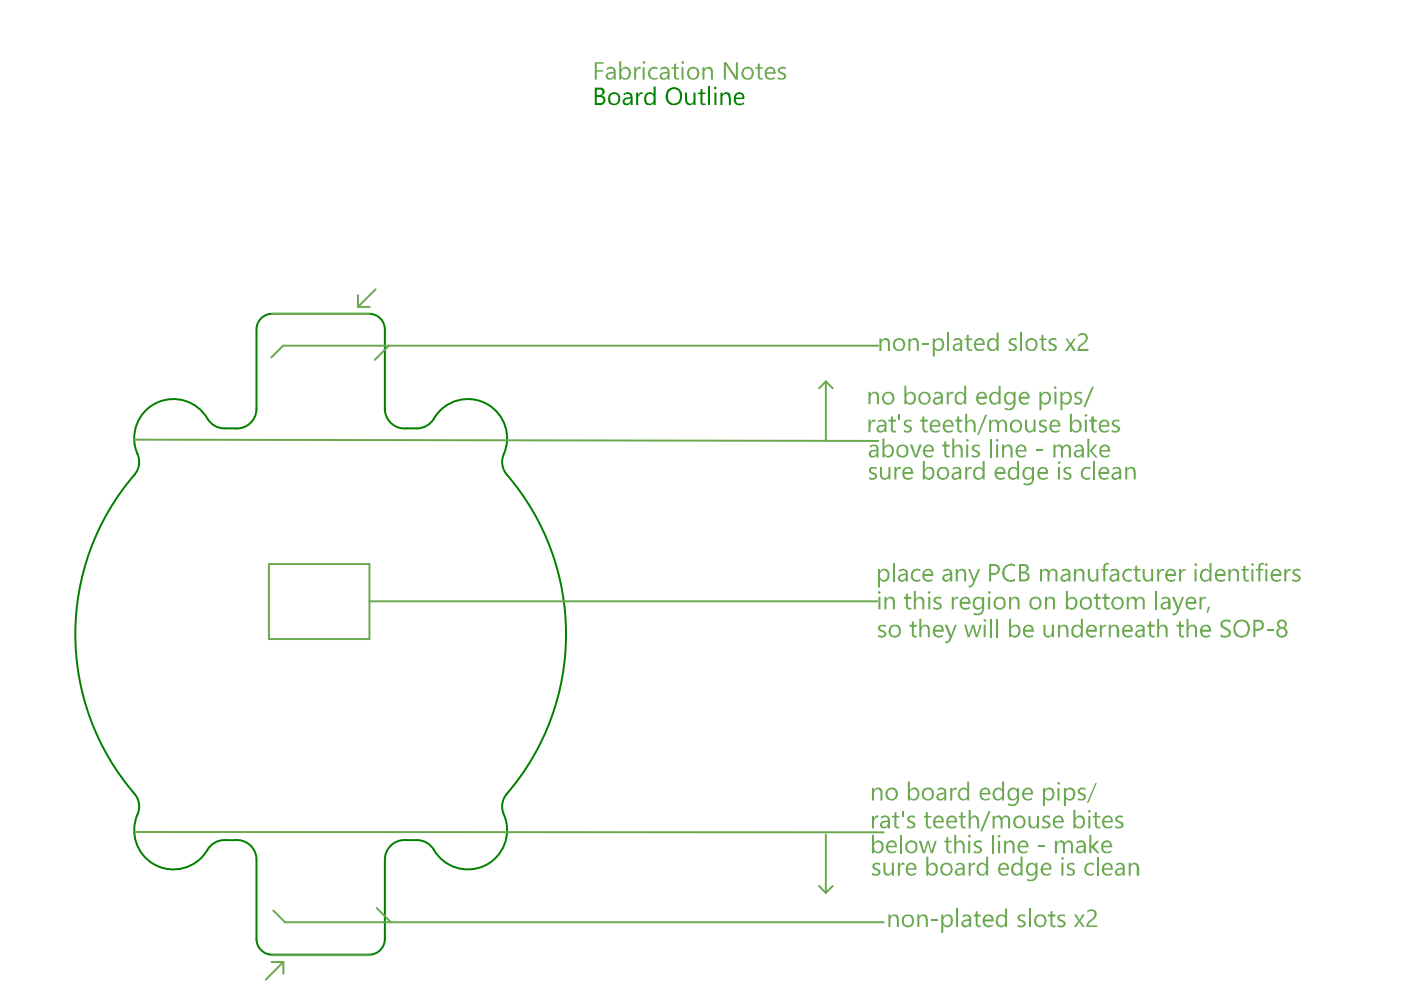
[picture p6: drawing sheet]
<svg xmlns="http://www.w3.org/2000/svg" width="297mm" height="210mm" viewBox="0 0 297 210" stroke-linecap="round" stroke-linejoin="round" font-family="sans-serif">
<path d="M54.4 69.9v16.8M57.7 66.5h20.6M81.6 69.9v16.8M47.6 90.8h2.3M86.1 90.8h2.3M47.6 178.1h2.3M86.1 178.1h2.3M54.4 182.3v16.8M81.6 182.3v16.8M57.7 202.4h20.6" fill="none" stroke="#008000" stroke-width=".42"/>
<g fill="#008000">
<path d="M134.9 19.6h.4v.6l.1-.1a.59 .59 0 0 1 .9-.5v.4a.78 .78 0 0 0-1 .9v1.4h-.4z"/>
<path d="M145.2 19.6h.5v1.5a.7 .7 0 0 0 .6 .9 .7 .7 0 0 0 .7-.9v-1.5h.5v2.7h-.5v-.4a.99 .99 0 0 1-1.7-.2z"/>
<path d="M148.5 19l.4-.2v.8h.7v.4h-.7v1.4a.38 .38 0 0 0 .1 .6 .38 .38 0 0 0 .6-.1v.4h-.2a.64 .64 0 0 1-.9-.8v-1.5h-.5v-.4h.5z"/>
<path d="M126.5 19v1.2h.6a.58 .58 0 0 0 .6-.6 .58 .58 0 0 0-.6-.6zM126.5 20.6v1.3h.7a.57 .57 0 0 0 .7-.4v-.2a.63 .63 0 0 0-.8-.7zM126.1 18.6h1.1a.87 .87 0 0 1 1 .6 .87 .87 0 0 1-.6 1.1 1 1 0 0 1 .7 .9 1 1 0 0 1-.6 1l-1.6 .1z"/>
<path d="M129.5 20.3a1.08 1.08 0 0 0 .7 1.7h.1a1.11 1.11 0 0 0 .8-.9 1.11 1.11 0 0 0-.5-1.1h-.7zM129.3 19.8a1.38 1.38 0 0 1 2.2 .8 1.38 1.38 0 0 1-1.7 1.7 1.42 1.42 0 0 1-.5-2.3z"/>
<path d="M132.4 21.3a.55 .55 0 0 0 .3 .7 .55 .55 0 0 0 .7-.1l.2-.3 .1-.7-.8 .1zM132.2 19.8a1.15 1.15 0 0 1 1.8 .3l.1 2.2h-.4v-.4a1.05 1.05 0 0 1-1.5 .2 .79 .79 0 0 1-.1-1 .79 .79 0 0 1 .8-.4l.8-.1a.69 .69 0 0 0-.5-.7 .69 .69 0 0 0-.8 .3l-.2 .1z"/>
<path d="M136.8 20.1a1.09 1.09 0 0 1 1.8-.1v-1.6h.4v3.9h-.4v-.4a1.18 1.18 0 0 1-1.5 .2 1.18 1.18 0 0 1-.5-1.4zM137.2 20.2a1.17 1.17 0 0 0 .4 1.8h.4l.5-.4 .1-.9a.79 .79 0 0 0-.5-.7 .79 .79 0 0 0-.9 .2z"/>
<path d="M141.9 19.4a2.1 2.1 0 0 0 .3 2.3 1.38 1.38 0 0 0 1.4-.1 1.38 1.38 0 0 0 .6-1.3 1.22 1.22 0 0 0-.6-1.2 1.22 1.22 0 0 0-1.3 0zM141.4 19.2a1.8 1.8 0 0 1 2.3-.5 1.8 1.8 0 0 1 .9 2.1 1.7 1.7 0 0 1-2.2 1.5 2 2 0 0 1-1.2-2.6z"/>
</g>
<path d="M150.3 18.4v3.9" fill="none" stroke="#008000" stroke-width=".42"/>
<g fill="#008000">
<path d="M152.7 19.6h.5v.4a.92 .92 0 0 1 .9-.5 .92 .92 0 0 1 .8 .8l.1 2h-.5l-.1-1.6a.65 .65 0 0 0-.7-.7 .65 .65 0 0 0-.5 .8v1.5h-.5z"/>
<path d="M151.4 18.6a.26 .26 0 0 1 .5 0 .26 .26 0 0 1-.5 0zM151.5 19.6h.4v2.7h-.4z"/>
<path d="M156.1 20.3l-.1 .4h1.4a.68 .68 0 0 0-.5-.8 .68 .68 0 0 0-.8 .4zM155.9 19.8h.1a1.06 1.06 0 0 1 1.2-.2 1.06 1.06 0 0 1 .6 1v.4h-1.8a.86 .86 0 0 0 .5 .9 .86 .86 0 0 0 1-.2l.2-.1v.5a1.39 1.39 0 0 1-1.9-.1 2.26 2.26 0 0 1 .1-2.2z"/>
</g>
<path d="M57.7 66.5a3.3 3.3 0 0 0-3.3 3.4M78.3 66.5a3.3 3.3 0 0 1 3.3 3.4M47.6 90.8a4.2 4.2 0 0 1-3.6-2 8.4 8.4 0 0 0-11.3-3.1 8.4 8.4 0 0 0-3.3 11.2 4.2 4.2 0 0 1-.9 3.8 52 52 0 0 0 .4 68.1 4.2 4.2 0 0 1 .3 3.9 8.4 8.4 0 0 0 4.1 10.9 8.4 8.4 0 0 0 11-3.9 4.2 4.2 0 0 1 3.3-1.6M54.4 86.7a4.2 4.2 0 0 1-4.5 4.1M81.6 86.7a4.2 4.2 0 0 0 4.5 4.1M88.4 90.8a4.2 4.2 0 0 0 3.6-2 8.4 8.4 0 0 1 11.3-3.1 8.4 8.4 0 0 1 3.3 11.2 4.2 4.2 0 0 0 .9 3.7 52 52 0 0 1-.4 68.2 4.2 4.2 0 0 0-.3 3.9 8.4 8.4 0 0 1-4.2 10.9 8.4 8.4 0 0 1-11-3.9 4.2 4.2 0 0 0-3.2-1.6M49.9 178.1a4.2 4.2 0 0 1 4.5 4.2M86.1 178.1a4.2 4.2 0 0 0-4.5 4.2M54.4 199.1a3.3 3.3 0 0 0 3.3 3.3M81.6 199.1a3.3 3.3 0 0 1-3.3 3.3" fill="none" stroke="#008000" stroke-width=".42"/>
<g fill="none" stroke="#6aa84f" stroke-width=".42">
<path d="M57.7 66.5h20.6M75.9 62.6v2.5M75.9 65.1h2.5M79.6 61.3l-3.7 3.8M82.5 73.3l-3 3M186.2 73.3h-126.2l-2.5 2.5M28.5 93.2l157.7 .3M175.1 80.9v12.4M175.1 80.9l1.5 1.4M175.1 80.9l-1.5 1.4M57 119.6h21.3v15.9h-21.3zM78.3 127.5h107.7"/>
<path d="M28.6 176.4l158.8 .1M175.1 176.9v12.4M57.9 193l2.5 2.5h127M79.9 192.5l3 3M173.6 187.8l1.5 1.5M176.6 187.8l-1.5 1.5M57.6 204h2.5M57.7 202.5h20.6M60.1 204v2.5M60.1 204l-3.8 3.7"/>
</g>
<g fill="#6aa84f">
<path d="M184.1 83.1h.5v.4a.98 .98 0 0 1 1.1-.4 .98 .98 0 0 1 .7 1v1.6h-.5v-1.5a.65 .65 0 0 0-.5-.8 .65 .65 0 0 0-.7 .7l-.1 1.6h-.5z"/>
<path d="M200.7 83.1h.5v.5l.2-.4 .7-.1-.1 .4a.64 .64 0 0 0-.8 .7v1.5h-.5z"/>
<path d="M227.8 83.5a1.26 1.26 0 0 1 1.6-.3v.4l-.2-.1a.58 .58 0 0 0-.6-.1 .58 .58 0 0 0-.4 .5l.1 .2h.2a1.1 1.1 0 0 1 1 1.2 1.22 1.22 0 0 1-1.7 .4v-.5l.6 .2a.42 .42 0 0 0 .7-.3 .42 .42 0 0 0-.6-.4l-.4-.3a.83 .83 0 0 1-.3-.9z"/>
<path d="M231.5 82h.4l-1.8 4.3h-.4z"/>
<path d="M184.1 89h.5v.6l.1-.1a.79 .79 0 0 1 .9-.5v.4h-.2a.6 .6 0 0 0-.7 .7l-.1 1.5h-.5z"/>
<path d="M188.9 88.3l.4-.1v.8h.6v.4h-.6v1.5a.38 .38 0 0 0 .1 .4 .38 .38 0 0 0 .4 0l.1 .3a.69 .69 0 0 1-.7 0 .69 .69 0 0 1-.3-.6v-1.6h-.5v-.4h.5z"/>
<path d="M190.5 87.9h.4v1.2h-.4z"/>
<path d="M191.6 89.4a1.35 1.35 0 0 1 1.6-.3v.4l-.4-.2a.49 .49 0 0 0-.6 .1 .49 .49 0 0 0 0 .6h.1a1.09 1.09 0 0 1 1 1.2 1.22 1.22 0 0 1-1.7 .4v-.5l.6 .3h.3a.43 .43 0 0 0 .4-.5 .43 .43 0 0 0-.5-.3l-.2-.1a.76 .76 0 0 1-.6-1.1z"/>
<path d="M195.6 88.3l.4-.1v.8h.7v.4h-.7l.1 1.9h.6v.3a.8 .8 0 0 1-1.1-.6v-1.6h-.5v-.4h.5z"/>
<path d="M203 88.3l.4-.1v.8h.6v.4h-.6v1.5a.43 .43 0 0 0 .2 .4 .43 .43 0 0 0 .4 0v.3l-.3 .1a.72 .72 0 0 1-.7-.7v-1.6h-.5v-.4h.5z"/>
<path d="M204.6 87.7h.5v1.8a.95 .95 0 0 1 1.1-.5 .95 .95 0 0 1 .7 1v1.6h-.5l-.1-1.7a.59 .59 0 0 0-.5-.6 .59 .59 0 0 0-.6 .4l-.1 1.9h-.5z"/>
<path d="M208.9 87.9h.4l-1.8 4.4h-.3z"/>
<path d="M209.7 89h.4v.4a.9 .9 0 0 1 1.6 .1 .95 .95 0 0 1 1.1-.5 .95 .95 0 0 1 .7 1v1.6h-.4l-.1-1.6a.55 .55 0 0 0-.4-.7 .55 .55 0 0 0-.7 .4l-.1 1.9h-.4l-.1-1.8a.53 .53 0 0 0-.5-.5 .53 .53 0 0 0-.6 .4l-.1 1.9h-.4z"/>
<path d="M217.3 89h.4v1.6a.68 .68 0 0 0 .5 .7 .68 .68 0 0 0 .8-.3l.1-2h.4v2.6h-.4v-.3a.99 .99 0 0 1-1.2 .4 .99 .99 0 0 1-.6-1.1z"/>
<path d="M220.3 89.4a1.35 1.35 0 0 1 1.6-.3v.4l-.5-.2a.49 .49 0 0 0-.6 .1 .49 .49 0 0 0 0 .6h.1a1.09 1.09 0 0 1 1.1 1.2 1.22 1.22 0 0 1-1.7 .4v-.5l.5 .3h.3a.43 .43 0 0 0 .5-.5 .43 .43 0 0 0-.6-.3l-.2-.1a.76 .76 0 0 1-.5-1.1z"/>
<path d="M231.4 88.3l.5-.1v.8h.6v.4h-.6v1.9h.6v.3a.8 .8 0 0 1-1.1-.6v-1.6h-.4v-.4h.4z"/>
<path d="M235.8 89.3l.6-.3 .9 .1v.4l-.3-.2a.54 .54 0 0 0-.8 .2 .37 .37 0 0 0 0 .4 .37 .37 0 0 0 .3 .2 1.1 1.1 0 0 1 1 1l-.2 .3a1.47 1.47 0 0 1-1.6 .2v-.5l.3 .2a.92 .92 0 0 0 1.1-.3l-.2-.3-.3-.1a.84 .84 0 0 1-.8-1.3z"/>
<path d="M192.9 94.3h.5l.8 2.3 .7-2.3h.5l-1 2.7h-.4z"/>
<path d="M200.2 93.6l.4-.1v.8h.8v.4h-.8l.1 1.8a.38 .38 0 0 0 .7 .1v.3l-.5 .1a.72 .72 0 0 1-.7-.7v-1.6h-.4v-.4h.4z"/>
<path d="M201.9 93h.4v1.8a.95 .95 0 0 1 1.1-.5 .95 .95 0 0 1 .7 1v1.7h-.4v-1.7a.7 .7 0 0 0-.8-.7 .7 .7 0 0 0-.6 .8v1.6h-.4z"/>
<path d="M206.1 94.6l.6-.3h.8l.2 .1-.1 .4a.57 .57 0 0 0-.7-.3 .57 .57 0 0 0-.4 .7l.2 .1a1.3 1.3 0 0 1 1.1 1.1 1.22 1.22 0 0 1-1.8 .5v-.5l.3 .2a.71 .71 0 0 0 1.1-.4l-.3-.3a1.35 1.35 0 0 1-1.1-1z"/>
<path d="M187.6 83.7a1.05 1.05 0 0 0 0 1.2 1.05 1.05 0 0 0 1.1 .5 1.06 1.06 0 0 0 .5-1.2 1.06 1.06 0 0 0-1-.8zM187 84.4a1.35 1.35 0 0 1 2.7 0 1.35 1.35 0 0 1-2.7 0z"/>
<path d="M192.3 83.8l-.1 .9a.79 .79 0 0 0 .8 .8 .79 .79 0 0 0 .8-.8 .86 .86 0 0 0-.3-1 .86 .86 0 0 0-1-.1zM191.7 81.8h.5v1.8a1.14 1.14 0 0 1 1.4-.4 1.14 1.14 0 0 1 .6 1.5 1.27 1.27 0 0 1-1.2 1.1l-.5-.1-.3-.3v.3h-.5z"/>
<path d="M195.3 83.7a1.01 1.01 0 0 0 0 1.4 1.01 1.01 0 0 0 1.4 .1 1.29 1.29 0 0 0-.5-1.8h-.4zM195 83.4a1.56 1.56 0 0 1 2.1 .2 1.61 1.61 0 0 1-.6 2.1 1.43 1.43 0 0 1-1.6-.6 1.43 1.43 0 0 1 .1-1.7z"/>
<path d="M198.3 84.7a.53 .53 0 0 0 .1 .6 .53 .53 0 0 0 .7 0l.3-.1 .1-.8zM198.1 83.3a1.06 1.06 0 0 1 1.1-.2 1.06 1.06 0 0 1 .7 .9v1.7h-.4v-.3a.91 .91 0 0 1-1.1 .4 .91 .91 0 0 1-.6-.9l.1-.1a.75 .75 0 0 1 .8-.6l.8-.2a.63 .63 0 0 0-.4-.7 .63 .63 0 0 0-.8 .3l-.2 .1z"/>
<path d="M202.6 83.5a1.17 1.17 0 0 1 1.8 0v-1.7h.5v3.9h-.5v-.4a1.07 1.07 0 0 1-1.2 .5 1.07 1.07 0 0 1-.8-1.1l-.1-.3zM203 83.7a1.46 1.46 0 0 0 .3 1.7h.1a.79 .79 0 0 0 1-.9v-.4a.81 .81 0 0 0-.6-.7 .81 .81 0 0 0-.8 .3z"/>
<path d="M207.6 83.6l-.2 .5h1.5l-.1-.1a.69 .69 0 0 0-1.1-.5zM207.3 83.4a1.23 1.23 0 0 1 1.4-.2 1.23 1.23 0 0 1 .6 1.3h-1.9a.91 .91 0 0 0 .6 .9 .91 .91 0 0 0 1-.2l.1 .4a1.37 1.37 0 0 1-1.8-.2 1.37 1.37 0 0 1-.1-1.7z"/>
<path d="M210 83.4a1.16 1.16 0 0 1 1.7 .1v-1.7h.4v3.9h-.4v-.4a1.11 1.11 0 0 1-1.3 .4 1.11 1.11 0 0 1-.7-1.3zM210.3 83.7a1.1 1.1 0 0 0 .7 1.8l.1-.1a.75 .75 0 0 0 .6-.9v-.4a.77 .77 0 0 0-.5-.7 .77 .77 0 0 0-.9 .3z"/>
<path d="M213.5 83.6a1.2 1.2 0 0 0 .5 1.9l.5-.1 .3-.3 .1-1a.79 .79 0 0 0-.5-.7 .79 .79 0 0 0-.9 .2zM213.1 83.5a1.17 1.17 0 0 1 1.8 0v-.4h.4v2.4a1.45 1.45 0 0 1-1.8 1.5l-.5-.2v-.5l.2 .1a1.08 1.08 0 0 0 1.3 .1 1.08 1.08 0 0 0 .4-1.2 1.14 1.14 0 0 1-1.5 .4 1.14 1.14 0 0 1-.5-1.5z"/>
<path d="M216.5 83.8l-.1 .3h1.5a.66 .66 0 0 0-.5-.7 .66 .66 0 0 0-.8 .4zM216.3 83.5a1.15 1.15 0 0 1 1.4-.3 1.15 1.15 0 0 1 .6 1.3l-1.9 .2a.98 .98 0 0 0 .7 .8 .98 .98 0 0 0 1-.3v.4a1.36 1.36 0 0 1-1.8-.2 1.36 1.36 0 0 1 0-1.8z"/>
<path d="M220.4 83.1h.4v.5a1.14 1.14 0 0 1 1.5-.4 1.14 1.14 0 0 1 .5 1.5 1.13 1.13 0 0 1-.7 1.1 1.13 1.13 0 0 1-1.3-.4v1.6h-.4zM220.9 83.8l-.1 .3a.97 .97 0 0 0 .2 1.1v.1a.99 .99 0 0 0 1.2-.2 .99 .99 0 0 0 .2-1.1 .78 .78 0 0 0-.7-.6 .78 .78 0 0 0-.8 .4z"/>
<path d="M223.4 82.2a.3 .3 0 0 1 .6 0 .3 .3 0 0 1-.6 0zM223.6 83.1h.4v2.6h-.4z"/>
<path d="M224.8 83.1h.5v.5a1.08 1.08 0 0 1 1.3-.5 1.08 1.08 0 0 1 .7 1.2 1.29 1.29 0 0 1-1.4 1.5l-.6-.4v1.6h-.5zM225.3 83.9v.2a.97 .97 0 0 0 .2 1.1 .81 .81 0 0 0 .9 .1 .81 .81 0 0 0 .4-.8l-.1-.4a.76 .76 0 0 0-.6-.7 .76 .76 0 0 0-.8 .5z"/>
<path d="M186.4 90.6a.54 .54 0 0 0-.1 .6 .54 .54 0 0 0 .6 .2l.5-.3 .1-.7zM186.1 89.2a1.09 1.09 0 0 1 1.2-.2 1.09 1.09 0 0 1 .6 .9v1.7h-.4v-.3a.91 .91 0 0 1-1 .4 .91 .91 0 0 1-.7-.9l.7-.7 1-.1a.6 .6 0 0 0-.2-.6 .6 .6 0 0 0-.7 0l-.5 .2z"/>
<path d="M197.8 89.5l-.2 .6h1.3a.69 .69 0 0 0-.3-.7 .69 .69 0 0 0-.8 .1zM197.3 89.4a1.15 1.15 0 0 1 1.5-.3 1.15 1.15 0 0 1 .6 1.4h-1.8a.88 .88 0 0 0 1.2 .8l.5-.2v.4a1.61 1.61 0 0 1-2-.2 2.22 2.22 0 0 1 0-1.9z"/>
<path d="M200.5 89.5l-.2 .6 1.5-.1a.77 .77 0 0 0-.5-.6 .77 .77 0 0 0-.8 .1zM200.2 89.3a1.21 1.21 0 0 1 1.3-.2 1.21 1.21 0 0 1 .7 1v.4h-1.9a.91 .91 0 0 0 .6 .8 .91 .91 0 0 0 1-.2l.1 .4a1.37 1.37 0 0 1-1.7-.1 1.37 1.37 0 0 1-.2-1.8z"/>
<path d="M214.7 89.6a1.46 1.46 0 0 0 .3 1.7 1 1 0 0 0 1.1-.3 1 1 0 0 0 .2-1.1 .92 .92 0 0 0-1.6-.3zM214.4 89.4a1.34 1.34 0 0 1 1.7-.2 1.34 1.34 0 0 1 .5 1.7l-.1 .2a1.26 1.26 0 0 1-1.6 .6 1.26 1.26 0 0 1-.7-1.6z"/>
<path d="M223.1 89.5l-.2 .6h1.5a.77 .77 0 0 0-.4-.7 .77 .77 0 0 0-.9 .1zM222.7 89.4a1.21 1.21 0 0 1 1.4-.3 1.21 1.21 0 0 1 .7 1.1v.3h-1.9a.91 .91 0 0 0 .6 .8 .91 .91 0 0 0 1-.2l.1 .4a1.4 1.4 0 0 1-2-.4l-.1-1.1z"/>
<path d="M227.5 89.6a1.17 1.17 0 0 0 .6 1.8 1.16 1.16 0 0 0 .4-2 .75 .75 0 0 0-1 .2zM226.8 87.7h.5v1.8a1.16 1.16 0 0 1 1.5-.3 1.16 1.16 0 0 1 .5 1.5 1.11 1.11 0 0 1-.8 1 1.11 1.11 0 0 1-1.2-.4v.3h-.5z"/>
<path d="M230 88.1a.27 .27 0 0 1 .5 0 .27 .27 0 0 1-.5 0zM230 89h.4v2.6h-.4z"/>
<path d="M233.6 89.5l-.2 .6h1.4a.69 .69 0 0 0-.4-.7 .69 .69 0 0 0-.8 .1zM233.2 89.4a1.15 1.15 0 0 1 1.4-.3 1.15 1.15 0 0 1 .6 1.4h-1.8a.88 .88 0 0 0 1.3 .8l.4-.2v.4a1.45 1.45 0 0 1-2-.4l-.1-1.3z"/>
<path d="M184.7 95.9a.57 .57 0 0 0 .3 .7 .57 .57 0 0 0 .7-.2l.1-.8-.9 .1zM184.5 94.5a1.17 1.17 0 0 1 1.7 .4v2.1h-.4v-.4a.83 .83 0 0 1-1.4 .1 .83 .83 0 0 1 .7-1.3l.7-.1v-.2a.69 .69 0 0 0-.5-.5 .69 .69 0 0 0-.7 .3z"/>
<path d="M187.6 95l-.1 .5a.92 .92 0 0 0 .3 1.1 .93 .93 0 0 0 1.1-.2 .93 .93 0 0 0 .2-1v-.1a.81 .81 0 0 0-.6-.7 .81 .81 0 0 0-.9 .4zM187.1 93h.4v1.8a1.08 1.08 0 0 1 1.3-.5 1.08 1.08 0 0 1 .7 1.2 1.17 1.17 0 0 1-.6 1.3 1.17 1.17 0 0 1-1.4-.2v.4h-.4z"/>
<path d="M190.7 94.8a1.15 1.15 0 0 0 .7 1.9 1.12 1.12 0 0 0 .5-1.9 .9 .9 0 0 0-1.2 0zM190 95.6a1.36 1.36 0 0 1 2.7 0 1.36 1.36 0 0 1-2.7 0z"/>
<path d="M196.2 95l-.1 .4h1.5a.67 .67 0 0 0-.5-.8 .67 .67 0 0 0-.8 .4zM195.9 94.8a1.16 1.16 0 0 1 2 .1l.1 .8h-1.9a1.05 1.05 0 0 0 1.5 .9l.2-.2v.4a1.37 1.37 0 0 1-1.8-.2 1.37 1.37 0 0 1-.1-1.7z"/>
<path d="M204.8 93.4a.3 .3 0 0 1 .6 0 .3 .3 0 0 1-.6 0zM204.9 94.3h.4v2.7h-.4z"/>
</g>
<path d="M210.1 93v4" fill="none" stroke="#6aa84f" stroke-width=".42"/>
<g fill="#6aa84f">
<path d="M212.5 94.3h.4v.5a.95 .95 0 0 1 1.1-.5 .95 .95 0 0 1 .7 1v1.7h-.4v-1.7a.7 .7 0 0 0-.8-.7 .7 .7 0 0 0-.6 .8v1.6h-.4z"/>
<path d="M219.7 95.3h1.4v.3h-1.4z"/>
<path d="M223.4 94.3h.4v.4a.9 .9 0 0 1 1.6 .1 .89 .89 0 0 1 1-.5 .89 .89 0 0 1 .7 1v1.7h-.5v-1.6a.61 .61 0 0 0-.4-.8 .61 .61 0 0 0-.7 .6l-.1 1.8h-.5v-1.6a.62 .62 0 0 0-.5-.8 .62 .62 0 0 0-.6 .8v1.6h-.4z"/>
<path d="M230.5 93h.5v2.5l1.1-1.2h.6l-1.2 1.3 1.3 1.4h-.6l-1.1-1.4-.1 1.4h-.5z"/>
<path d="M184.5 99.1l1.2-.1v.5a.58 .58 0 0 0-.7-.2 .58 .58 0 0 0-.3 .7l.3 .2a.88 .88 0 0 1 .8 1.2l-.6 .4h-.5l-.5-.3v-.4l.3 .1a.9 .9 0 0 0 1-.1v-.1a.4 .4 0 0 0-.5-.4l-.1-.1a.8 .8 0 0 1-.7-.6 .8 .8 0 0 1 .3-.8z"/>
<path d="M186.6 99h.4v1.7a.64 .64 0 0 0 .3 .6 .64 .64 0 0 0 .6 0l.5-.6v-1.7h.4v2.6h-.4v-.4a.96 .96 0 0 1-1.2 .5 .96 .96 0 0 1-.6-1.1z"/>
<path d="M189.6 99h.5v.5l.1-.1a.59 .59 0 0 1 .8-.4v.4l-.3-.1-.5 .3-.1 2h-.5z"/>
<path d="M204.6 99h.5v.5l.1-.2a.64 .64 0 0 1 .8-.3v.4h-.3a.54 .54 0 0 0-.6 .6v1.6h-.5z"/>
<path d="M225.6 99.3a1.35 1.35 0 0 1 1.5-.2v.4l-.4-.2a.62 .62 0 0 0-.8 .6l.3 .2a1.43 1.43 0 0 1 1.1 .9 1.22 1.22 0 0 1-1.8 .5v-.4l.8 .3a.48 .48 0 0 0 .4-.5 .48 .48 0 0 0-.5-.4 .74 .74 0 0 1-.7-.4 .74 .74 0 0 1 .1-.8z"/>
<path d="M229.5 99.3a1.84 1.84 0 0 1 1.7-.2v.4a1.01 1.01 0 0 0-1.5 .4 1.01 1.01 0 0 0 .6 1.4l.2 .1 .7-.3v.4a1.28 1.28 0 0 1-1.9-.5l-.1-.9z"/>
<path d="M211.2 93.4a.27 .27 0 0 1 .5 0 .27 .27 0 0 1-.5 0zM211.2 94.3h.4v2.7h-.4z"/>
<path d="M215.8 95l-.1 .4h1.5a.73 .73 0 0 0-.5-.8 .73 .73 0 0 0-.9 .4zM215.6 94.6a1.19 1.19 0 0 1 2 .6v.5h-1.9a.91 .91 0 0 0 .6 .9 .91 .91 0 0 0 1-.2l.1 .4a1.35 1.35 0 0 1-1.9-.3 1.86 1.86 0 0 1 .1-1.9z"/>
<path d="M228.2 95.8a.49 .49 0 0 0 0 .7 .49 .49 0 0 0 .6 .1h.2a.89 .89 0 0 0 .4-1zM227.9 94.5a1.17 1.17 0 0 1 1.8 .4l.1 2.1h-.4v-.4a.91 .91 0 0 1-1.1 .4 .91 .91 0 0 1-.6-.9l.1-.3a.6 .6 0 0 1 .7-.4l.9-.1a.68 .68 0 0 0-.4-.7 .68 .68 0 0 0-.8 .2l-.3 .1z"/>
<path d="M233.7 94.8l-.2 .6h1.4a.62 .62 0 0 0-.3-.8 .62 .62 0 0 0-.8 .2zM233.3 94.7a1.21 1.21 0 0 1 1.3-.3 1.21 1.21 0 0 1 .8 1.1v.2h-1.9a.91 .91 0 0 0 .6 .9 .91 .91 0 0 0 1-.2l.1 .4a1.4 1.4 0 0 1-2-.4l-.1-1.1z"/>
<path d="M191.9 99.6l-.2 .5h1.4a.62 .62 0 0 0-.4-.8 .62 .62 0 0 0-.7 .3zM191.5 99.4a1.19 1.19 0 0 1 1.4-.3 1.19 1.19 0 0 1 .7 1.2v.2h-1.9a.85 .85 0 0 0 .5 .8 .85 .85 0 0 0 .9-.1l.3-.1v.4a1.56 1.56 0 0 1-1.9-.2 2.22 2.22 0 0 1 0-1.9z"/>
<path d="M196.3 99.5v.1a1.31 1.31 0 0 0 0 1.5 .83 .83 0 0 0 1 .1 .83 .83 0 0 0 .4-.9 .83 .83 0 0 0-.5-.9 .83 .83 0 0 0-.9 .1zM195.7 97.7h.4v1.8a1.11 1.11 0 0 1 1.4-.4 1.11 1.11 0 0 1 .6 1.4 1.15 1.15 0 0 1-.7 1.1 1.15 1.15 0 0 1-1.3-.3v.3h-.4z"/>
<path d="M199.3 99.6v.1a.97 .97 0 0 0-.1 1.2 .97 .97 0 0 0 1 .4 1.04 1.04 0 0 0 .6-1.2 1.04 1.04 0 0 0-1.1-.8zM198.8 99.5a1.36 1.36 0 0 1 1.9-.3 1.36 1.36 0 0 1 .3 1.9v.1a1.35 1.35 0 0 1-1.4 .5 1.35 1.35 0 0 1-1-1.2z"/>
<path d="M202.2 100.7a.55 .55 0 0 0 .3 .7 .55 .55 0 0 0 .7-.2l.2-.3v-.5h-.7zM202 99.2a1.06 1.06 0 0 1 1.1-.2 1.06 1.06 0 0 1 .7 1v1.6h-.4v-.4a.87 .87 0 0 1-1 .6 .87 .87 0 0 1-.7-.9h.1a.9 .9 0 0 1 .8-.8l.8-.2a.76 .76 0 0 0-.6-.6 .76 .76 0 0 0-.8 .3z"/>
<path d="M206.5 99.4a1.17 1.17 0 0 1 1.8 0v-1.7h.5v3.9h-.5v-.4a1.1 1.1 0 0 1-1.3 .5 1.1 1.1 0 0 1-.7-1.3v-.5zM207 99.5a1.17 1.17 0 0 0 .6 1.9v-.1a.74 .74 0 0 0 .7-.8v-.4a.83 .83 0 0 0-1.3-.6z"/>
<path d="M211.5 99.5l-.2 .6h1.5a.73 .73 0 0 0-.5-.7 .73 .73 0 0 0-.8 .1zM211.2 99.3a1.28 1.28 0 0 1 1.8 .1l.2 1.1h-1.9a.94 .94 0 0 0 .6 .8 .94 .94 0 0 0 1-.2l.1 .4h-.2a1.29 1.29 0 0 1-1.7-.2 1.29 1.29 0 0 1 0-1.7z"/>
<path d="M213.9 99.3a1.16 1.16 0 0 1 1.7 .1v-1.7h.5v3.9h-.5v-.4a1.11 1.11 0 0 1-1.2 .4 1.11 1.11 0 0 1-.8-1.1zM214.3 99.6v.1a1.1 1.1 0 0 0 .6 1.7v-.1a.43 .43 0 0 0 .4 0 .43 .43 0 0 0 .2-.4l.1-.9a.75 .75 0 0 0-.5-.7 .75 .75 0 0 0-.8 .3z"/>
<path d="M217.3 99.7a1.15 1.15 0 0 0 .7 1.7l.1-.1a.74 .74 0 0 0 .7-.8v-.4a.77 .77 0 0 0-.6-.8 .77 .77 0 0 0-.9 .4zM217 99.4a1.16 1.16 0 0 1 1.8 0v-.4h.4v2.4a1.44 1.44 0 0 1-2.2 1.3v-.4a1.13 1.13 0 0 0 1.8-.5v-.6a1.15 1.15 0 0 1-1.4 .4 1.15 1.15 0 0 1-.6-1.4z"/>
<path d="M220.5 99.6l-.1 .5h1.4a.68 .68 0 0 0-.4-.7 .68 .68 0 0 0-.8 .1zM220.2 99.4a1.15 1.15 0 0 1 1.4-.3 1.15 1.15 0 0 1 .6 1.4h-1.8a.9 .9 0 0 0 .5 .8 .9 .9 0 0 0 1-.1l.2-.1v.4a1.56 1.56 0 0 1-1.9-.2l-.1-.2a1.5 1.5 0 0 1 .1-1.7z"/>
<path d="M224.3 98.1a.25 .25 0 0 1 .5 0 .25 .25 0 0 1-.5 0zM224.3 99h.4v2.6h-.4z"/>
</g>
<path d="M232 97.7v3.9" fill="none" stroke="#6aa84f" stroke-width=".42"/>
<g fill="#6aa84f">
<path d="M238.6 99h.4v.4a1.06 1.06 0 0 1 1.7 0l.1 2.2h-.4l-.1-1.7a.64 .64 0 0 0-.7-.6 .64 .64 0 0 0-.6 .7v1.6h-.4z"/>
<path d="M233.4 99.7l-.1 .4h1.5a.68 .68 0 0 0-.4-.7 .68 .68 0 0 0-.8 .1zM233.3 99.2h.1a1.16 1.16 0 0 1 1.3 0 1.16 1.16 0 0 1 .5 1.3h-1.9a.95 .95 0 0 0 1.3 .8l.4-.2v.4l-.3 .1a1.18 1.18 0 0 1-1.6-.5 1.63 1.63 0 0 1 .2-1.9z"/>
<path d="M236.1 100.6l-.1 .3a.68 .68 0 0 0 1.2 .2l.1-.7h-.6zM235.9 99.2a1.06 1.06 0 0 1 1.2-.2 1.06 1.06 0 0 1 .6 1v1.6h-.4v-.4a.82 .82 0 0 1-1 .6 .82 .82 0 0 1-.6-1v-.2l.3-.3 1.3-.3a.67 .67 0 0 0-.5-.7 .67 .67 0 0 0-.8 .3z"/>
<path d="M186.1 120.6h.5v.5a1.17 1.17 0 0 1 1.5-.3 1.17 1.17 0 0 1 .5 1.4 1.17 1.17 0 0 1-.8 1.1 1.17 1.17 0 0 1-1.2-.3v1.5h-.5zM186.8 121.2l-.2 .4v.6a.79 .79 0 0 0 .8 .8 .79 .79 0 0 0 .8-.9 .85 .85 0 0 0-.3-1 .85 .85 0 0 0-1.1 .1z"/>
</g>
<path d="M189.5 119.4v3.9" fill="none" stroke="#6aa84f" stroke-width=".42"/>
<g fill="#6aa84f">
<path d="M193.4 121a1.73 1.73 0 0 1 1.7-.3v.5a1.01 1.01 0 0 0-1.1-.1 1.01 1.01 0 0 0-.5 1.1 .86 .86 0 0 0 1.4 .7l.2-.1v.4a1.36 1.36 0 0 1-1.8-.3 1.36 1.36 0 0 1 .1-1.8z"/>
<path d="M202.6 120.6h.5v.5a1.05 1.05 0 0 1 1.6 0l.2 2.2h-.5v-1.5a.66 .66 0 0 0-.4-.9 .66 .66 0 0 0-.8 .6l-.1 1.8h-.5z"/>
<path d="M205.3 120.6h.4l.8 2.3 .9-2.3h.4l-1.3 3.2-.2 .2a.79 .79 0 0 1-.9 .5v-.4a.57 .57 0 0 0 .7-.3l.2-.5z"/>
<path d="M212.9 120.2a2.04 2.04 0 0 1 2.3-.5v.4a1.48 1.48 0 0 0-1.6 .1 1.48 1.48 0 0 0-.6 1.5 1.3 1.3 0 0 0 1.9 1.2l.3-.1v.4a1.91 1.91 0 0 1-2.1-.3 1.91 1.91 0 0 1-.5-2z"/>
<path d="M220.5 120.6h.4v.5a.83 .83 0 0 1 .9-.6 .83 .83 0 0 1 .7 .7 .86 .86 0 0 1 1-.6 .86 .86 0 0 1 .7 .9v1.8h-.4v-1.5a.61 .61 0 0 0-.5-.8 .61 .61 0 0 0-.7 .7l-.1 1.6h-.4v-1.6a.57 .57 0 0 0-.3-.7 .53 .53 0 0 0-.8 .4l-.1 1.9h-.4z"/>
<path d="M227.7 120.6h.4l.1 .5a.94 .94 0 0 1 1.6 0l.1 2.2h-.4v-1.5a.66 .66 0 0 0-.6-.9 .66 .66 0 0 0-.7 .8l-.1 1.6h-.4z"/>
<path d="M230.6 120.6h.5l.1 1.7a.65 .65 0 0 0 .7 .7 .65 .65 0 0 0 .5-.9v-1.5h.5v2.7h-.5v-.4a.88 .88 0 0 1-1 .5 .88 .88 0 0 1-.6-1z"/>
<path d="M234 119.7l.8-.4 .3 .1v.4l-.1-.1a.54 .54 0 0 0-.7 .5v.4h.7v.4h-.7v2.3h-.4v-2.3h-.4v-.4h.4z"/>
<path d="M238.2 121.2a1.49 1.49 0 0 1 1.7-.5v.5a1.01 1.01 0 0 0-1.6 .7 1.01 1.01 0 0 0 1.5 1l.1-.1v.4a1.37 1.37 0 0 1-1.7-.3 1.37 1.37 0 0 1 0-1.7z"/>
<path d="M240.7 120l.4-.1v.7h.7v.4h-.7v1.6a.42 .42 0 0 0 .3 .4 .42 .42 0 0 0 .4-.1v.4a.85 .85 0 0 1-1.1-.8v-1.5h-.4v-.4h.4z"/>
<path d="M242.3 120.6h.4l.1 1.7a.65 .65 0 0 0 .8 .7 .65 .65 0 0 0 .5-.9v-1.5h.4v2.7h-.4v-.4a.88 .88 0 0 1-1.1 .5 .88 .88 0 0 1-.6-1z"/>
<path d="M245.3 120.6h.5v.6l.4-.6h.6l-.1 .5a.45 .45 0 0 0-.5-.1 .45 .45 0 0 0-.2 .4l-.2 .4v1.5h-.5z"/>
<path d="M250 120.6h.4v.6l.1-.2a.64 .64 0 0 1 .9-.4l-.1 .5a.37 .37 0 0 0-.4-.1 .37 .37 0 0 0-.3 .3l-.2 .4v1.6h-.4z"/>
<path d="M260.5 120.6h.4l.1 .5a.94 .94 0 0 1 1.6 0l.1 2.2h-.4v-1.5a.66 .66 0 0 0-.6-.9 .66 .66 0 0 0-.7 .8l-.1 1.6h-.4z"/>
<path d="M263.6 120l.4-.1v.7h.8v.4h-.8v1.6a.42 .42 0 0 0 .3 .4 .42 .42 0 0 0 .5-.1l-.1 .4a.74 .74 0 0 1-1.1-.8v-1.5h-.4v-.4h.4z"/>
<path d="M267 119.5l.6-.2 .4 .1v.4l-.6-.1-.2 .2v.7h.7v.4h-.7v2.3h-.4v-2.3h-.5v-.4h.5v-.7z"/>
<path d="M272.3 120.6h.4v.6l.1-.2a.64 .64 0 0 1 .9-.4v.5a.45 .45 0 0 0-.5-.1 .45 .45 0 0 0-.3 .4l-.2 .4v1.5h-.4z"/>
<path d="M274.1 121a1.47 1.47 0 0 1 1.6-.3v.5l-.4-.2a.65 .65 0 0 0-.9 .4l.3 .3a1.06 1.06 0 0 1 1.1 1.2 1.57 1.57 0 0 1-1.8 .3v-.4l.8 .2a.39 .39 0 0 0 .6-.3 .39 .39 0 0 0-.5-.5 .91 .91 0 0 1-.8-1.1z"/>
<path d="M187.5 126.6h.4v.4a.98 .98 0 0 1 1.2-.4 .98 .98 0 0 1 .6 1v1.6h-.4v-1.6a.7 .7 0 0 0-.7-.7 .7 .7 0 0 0-.7 .8v1.5h-.4z"/>
<path d="M192.1 125.9l.4-.1v.8h.7v.4h-.7v1.5a.48 .48 0 0 0 .2 .4 .48 .48 0 0 0 .5 0v.3h-.2a.57 .57 0 0 1-.8-.2l-.1-2h-.5v-.4h.5z"/>
<path d="M193.8 125.3h.4v1.7a1.05 1.05 0 0 1 1.5-.2l.3 .4v2h-.4v-1.5a.7 .7 0 0 0-.4-.7 .7 .7 0 0 0-.8 .1l-.2 .4v1.7h-.4z"/>
<path d="M198 126.9a1.59 1.59 0 0 1 1.6-.2v.4l-.5-.2a.65 .65 0 0 0-.8 .4l.3 .3a1.06 1.06 0 0 1 1.1 1.2 1.45 1.45 0 0 1-1.8 .3v-.4l.6 .2a.43 .43 0 0 0 .6-.2 .43 .43 0 0 0-.2-.6 .98 .98 0 0 1-.9-1.2z"/>
<path d="M201.8 126.6h.4v.5l.1-.1a.59 .59 0 0 1 .9-.4v.4a.7 .7 0 0 0-.8 .1 .7 .7 0 0 0-.2 .7v1.4h-.4z"/>
<path d="M213.9 126.6h.5v.4a.98 .98 0 0 1 1.1-.4 .98 .98 0 0 1 .7 1v1.6h-.5v-1.6a.7 .7 0 0 0-.7-.7 .7 .7 0 0 0-.6 .8v1.5h-.5z"/>
<path d="M221.6 126.6h.4v.4a.95 .95 0 0 1 .9-.4 .95 .95 0 0 1 .8 .6v2h-.5v-1.5a.57 .57 0 0 0-.3-.7l-.1-.1a.64 .64 0 0 0-.8 .7v1.6h-.4z"/>
<path d="M232.3 125.9l.5-.1v.8h.6v.4h-.6v1.5a.39 .39 0 0 0 .1 .4 .39 .39 0 0 0 .5 0v.3a.51 .51 0 0 1-.7-.1l-.4-.3v-1.8h-.4v-.4h.4z"/>
<path d="M234.1 125.9l.5-.1v.8h.7v.4h-.7v1.6a.48 .48 0 0 0 .7 .3v.3a.75 .75 0 0 1-.8 0 .75 .75 0 0 1-.4-.7v-1.5h-.4v-.4h.4z"/>
<path d="M238.9 126.6h.4v.4a1.05 1.05 0 0 1 1.5-.2l.1 .3a.98 .98 0 0 1 1.7-.1l.1 2.2h-.4v-1.6a.59 .59 0 0 0-.5-.7 .59 .59 0 0 0-.7 .5l-.1 1.8h-.4v-1.6a.59 .59 0 0 0-.5-.7 .59 .59 0 0 0-.7 .5l-.1 1.8h-.4z"/>
<path d="M190.9 122.2a.49 .49 0 0 0 .1 .7 .49 .49 0 0 0 .6 0l.5-.5v-.5zM190.6 120.9h.1a1.13 1.13 0 0 1 1.8 .5v1.9h-.4v-.4a.9 .9 0 0 1-.9 .5 .9 .9 0 0 1-.8-.6v-.5l.4-.5 1.3-.2a.65 .65 0 0 0-.5-.6 .65 .65 0 0 0-.7 .2l-.3 .1z"/>
<path d="M196.2 121.2l-.2 .5h1.5a.71 .71 0 0 0-.5-.7 .71 .71 0 0 0-.8 .2zM195.9 121a1.17 1.17 0 0 1 1.2-.3 1.17 1.17 0 0 1 .8 1v.4h-1.9a.94 .94 0 0 0 .6 .8 .94 .94 0 0 0 1-.1l.1 .3a1.35 1.35 0 0 1-1.9-.2 1.35 1.35 0 0 1 .1-1.8z"/>
<path d="M200.2 122.3v.1a.58 .58 0 0 0 .6 .6 .58 .58 0 0 0 .6-.6l.1-.5-.8 .1zM200 120.9a1.27 1.27 0 0 1 1.7 0l.2 .5v1.9h-.4v-.4a.9 .9 0 0 1-.9 .5 .9 .9 0 0 1-.8-.6v-.5l.4-.5 1.3-.2-.1-.2a.47 .47 0 0 0-.3-.5 .47 .47 0 0 0-.6 .2l-.5 .2z"/>
<path d="M210.1 120v1.5h.6a.76 .76 0 0 0 .9-.8 .76 .76 0 0 0-.9-.7zM209.7 119.6h1.2a1.16 1.16 0 0 1 1.1 1.1 1.16 1.16 0 0 1-1.1 1.2h-.8v1.4h-.4z"/>
<path d="M216.5 120v1.2h.6a.58 .58 0 0 0 .5-.7 .58 .58 0 0 0-.6-.5zM216.5 121.6v1.3h.6a.65 .65 0 0 0 .8-.7 .65 .65 0 0 0-.9-.6zM216.1 119.6h1.1a.86 .86 0 0 1 1 .7 .86 .86 0 0 1-.7 1 1.03 1.03 0 0 1 .8 1.2 1.03 1.03 0 0 1-1.2 .8h-1z"/>
<path d="M225.4 122.2a.49 .49 0 0 0 0 .7 .49 .49 0 0 0 .7 0 .89 .89 0 0 0 .4-1zM225.1 120.7a1.46 1.46 0 0 1 1.7 .4l.1 2.2h-.4v-.4a.88 .88 0 0 1-1 .5 .88 .88 0 0 1-.7-.9l.5-.7 1.2-.2a.57 .57 0 0 0-.3-.6 .57 .57 0 0 0-.6 .1l-.5 .2z"/>
<path d="M235.7 122.2a.57 .57 0 0 0 .3 .8 .57 .57 0 0 0 .8-.4l.1-.7zM235.5 120.7a1.3 1.3 0 0 1 1.8 .6v2h-.4v-.4a.88 .88 0 0 1-1 .5 .88 .88 0 0 1-.7-1h.1a.94 .94 0 0 1 .8-.7l.8-.1a.65 .65 0 0 0-.4-.6 .65 .65 0 0 0-.8 .2l-.2 .1z"/>
<path d="M247.7 121.2l-.2 .5h1.4a.71 .71 0 0 0-.4-.7 .71 .71 0 0 0-.8 .2zM247.3 121a1.17 1.17 0 0 1 1.8 0l.3 .5v.6h-1.9a.91 .91 0 0 0 .5 .9 .91 .91 0 0 0 1-.2l.1 .3a1.36 1.36 0 0 1-1.7-.2 1.36 1.36 0 0 1-.1-1.8z"/>
<path d="M253.2 119.7a.3 .3 0 0 1 .6 0 .3 .3 0 0 1-.6 0zM253.3 120.6h.4v2.7h-.4z"/>
<path d="M254.6 121.1a1.35 1.35 0 0 1 1.6-.4l.2 .4v-1.7h.5v3.9h-.5v-.4a1.12 1.12 0 0 1-1.3 .3 1.12 1.12 0 0 1-.7-1.2zM255 121.4v.2a.83 .83 0 0 0 0 1.2 .83 .83 0 0 0 1.2-.2l.2-.3v-.6a.77 .77 0 0 0-.6-.8 .77 .77 0 0 0-.8 .5z"/>
<path d="M258.1 121.3l-.1 .4h1.4a.69 .69 0 0 0-.5-.7 .69 .69 0 0 0-.8 .3zM257.7 121.2a1.3 1.3 0 0 1 1.8-.3l.3 .4v.8h-1.8a.83 .83 0 0 0 .5 .9 .83 .83 0 0 0 1-.2h.2a.74 .74 0 0 1-1.1 .5 1.17 1.17 0 0 1-1-1.6z"/>
<path d="M265.2 119.7a.35 .35 0 0 1 .7 0 .35 .35 0 0 1-.7 0zM265.3 120.6h.4v2.7h-.4z"/>
<path d="M268.2 119.6a.33 .33 0 0 1 .3-.2 .33 .33 0 0 1 .3 .3 .33 .33 0 0 1-.4 .3 .33 .33 0 0 1-.2-.4zM268.3 120.6h.4v2.7h-.4z"/>
<path d="M270 121.3l-.1 .4h1.3a.68 .68 0 0 0-.4-.8 .68 .68 0 0 0-.8 .4zM269.5 121.2a1.1 1.1 0 0 1 1-.7 1.1 1.1 0 0 1 1.1 .7l.1 .9h-1.8a.83 .83 0 0 0 .5 .9 .83 .83 0 0 0 .9-.2h.3a.73 .73 0 0 1-.8 .6h-.2a1.33 1.33 0 0 1-1.2-1.7z"/>
<path d="M186.1 125.5a.32 .32 0 0 1 .4-.2 .32 .32 0 0 1 .2 .4 .32 .32 0 0 1-.3 .2zM186.2 126.6h.5v2.6h-.5z"/>
<path d="M196.7 125.5l.1-.1a.26 .26 0 0 1 .4 .1 .26 .26 0 0 1-.2 .4 .26 .26 0 0 1-.3-.3zM196.8 126.6h.4v2.6h-.4z"/>
<path d="M204 127.2l-.1 .4h1.4a.69 .69 0 0 0-.5-.7 .69 .69 0 0 0-.8 .3zM203.6 127.1a1.28 1.28 0 0 1 1.9-.2l.2 .3 .1 .8h-1.9a.88 .88 0 0 0 1.3 .9l.4-.2v.3a1.32 1.32 0 0 1-1.6 .1 1.32 1.32 0 0 1-.5-1.5z"/>
<path d="M206.8 127.3a1.07 1.07 0 0 0 .5 1.6h.2a.74 .74 0 0 0 .7-.9v-.4a.77 .77 0 0 0-.6-.8 .77 .77 0 0 0-.8 .5zM206.4 127l.4-.2a.9 .9 0 0 1 1.3 0l.1 .2v-.4h.5v2.4a1.4 1.4 0 0 1-.7 1.3 1.4 1.4 0 0 1-1.6-.1v-.4a1.09 1.09 0 0 0 1.3 .2 1.09 1.09 0 0 0 .5-1.2 1.15 1.15 0 0 1-1.4 .3 1.15 1.15 0 0 1-.6-1.4z"/>
<path d="M209.5 125.7a.28 .28 0 0 1 .5 0 .28 .28 0 0 1-.5 0zM209.5 126.6h.4v2.6h-.4z"/>
<path d="M211.2 127.3a1.01 1.01 0 0 0 .7 1.6 1.07 1.07 0 0 0 .9-.8 1.07 1.07 0 0 0-.3-1.1h-.1a.81 .81 0 0 0-1.2 .3zM211 126.9a1.73 1.73 0 0 1 1.9-.1 1.86 1.86 0 0 1 0 2.1 1.34 1.34 0 0 1-1.9 0 1.34 1.34 0 0 1 0-1.9z"/>
<path d="M218.8 127.2l-.1 .4a.92 .92 0 0 0 .8 1.3 .92 .92 0 0 0 .9-1.3 .9 .9 0 0 0-.7-.7 .9 .9 0 0 0-.9 .3zM218.4 127.1h.1a1.28 1.28 0 0 1 1.5-.5 1.28 1.28 0 0 1 .8 1.4 1.27 1.27 0 0 1-1.3 1.3 1.27 1.27 0 0 1-1.2-1.3l-.1-.2z"/>
<path d="M226.5 127.2l-.1 .9a.79 .79 0 0 0 .9 .8 .79 .79 0 0 0 .7-.9 .84 .84 0 0 0-.3-.9 .84 .84 0 0 0-1 0zM226 125.3h.4v1.8a1.1 1.1 0 0 1 1.4-.5 1.1 1.1 0 0 1 .6 1.3 1.22 1.22 0 0 1-1.8 1.2l-.2-.2v.3h-.4z"/>
<path d="M229.6 127.1a1.06 1.06 0 0 0-.2 1.2 1.06 1.06 0 0 0 1.1 .6 1.21 1.21 0 0 0 0-2h-.5zM229.2 127l.1-.1a1.32 1.32 0 0 1 2.2 .6 1.35 1.35 0 0 1-1.3 1.8 1.35 1.35 0 0 1-1.2-1.8z"/>
<path d="M236.1 127.3v.1a1.09 1.09 0 0 0 .3 1.3 .92 .92 0 0 0 1.1 0 .92 .92 0 0 0 .3-1 .91 .91 0 0 0-.7-.8 .91 .91 0 0 0-1 .4zM235.8 127.1l.1-.1a1.35 1.35 0 0 1 1.9-.2 1.35 1.35 0 0 1 .2 1.9v.1a1.36 1.36 0 0 1-1.4 .5 1.36 1.36 0 0 1-1-1.2z"/>
</g>
<path d="M245.1 125.3v3.9" fill="none" stroke="#6aa84f" stroke-width=".42"/>
<g fill="#6aa84f">
<path d="M248.5 126.6h.5l.8 2.2 .8-2.2h.4l-1.1 3a1.35 1.35 0 0 1-1.3 .9l.1-.5a.43 .43 0 0 0 .7-.3l.2-.5z"/>
<path d="M254.3 126.6h.4v.5l.2-.1a.65 .65 0 0 1 .8-.4v.4a.7 .7 0 0 0-.8 .1 .7 .7 0 0 0-.2 .7v1.4h-.4z"/>
<path d="M256.1 128.7h.4l-.4 1.2h-.3z"/>
<path d="M186.2 132.8a1.47 1.47 0 0 1 1.6-.2v.4l-.3-.1a.51 .51 0 0 0-.6-.1 .51 .51 0 0 0-.2 .6l.1 .1a1.08 1.08 0 0 1 1.1 1 1.28 1.28 0 0 1-1.7 .6v-.5a.75 .75 0 0 0 1.3-.2l-.3-.4a1.06 1.06 0 0 1-1.1-1z"/>
<path d="M193.3 131.8l.5-.1v.8h.6v.4h-.6v1.5a.39 .39 0 0 0 .1 .4 .39 .39 0 0 0 .5 0v.3h-.5a.58 .58 0 0 1-.6-.7v-1.5h-.5v-.4h.5z"/>
<path d="M194.9 131.2h.4v1.7a1.04 1.04 0 0 1 1.8 .2v2h-.4v-1.6a.64 .64 0 0 0-.6-.7 .64 .64 0 0 0-.7 .6l-.1 1.7h-.4z"/>
<path d="M200.3 132.5h.5l.8 2.2 .8-2.2h.4l-1.1 3a1.35 1.35 0 0 1-1.3 .9v-.5h.5l.5-.8z"/>
<path d="M204.4 132.5h.5l.5 2.2 .7-2.2h.4l.6 2.2 .6-2.2h.4l-.8 2.6h-.4l-.6-2.1-.7 2.1h-.4z"/>
<path d="M246.5 128.2a.58 .58 0 0 0 .6 .7 .58 .58 0 0 0 .6-.7v-.4l-1 .2zM246.3 126.8a1.15 1.15 0 0 1 1.9 .7v1.7h-.5v-.4a.82 .82 0 0 1-.9 .5 .82 .82 0 0 1-.7-.7v-.1a.9 .9 0 0 1 .8-.9l.8-.1v-.4l-.2-.2h-.6l-.6 .3z"/>
<path d="M251.9 127.2l-.1 .4h1.4a.68 .68 0 0 0-.5-.7 .68 .68 0 0 0-.8 .3zM251.5 127.1a1.28 1.28 0 0 1 2-.1l.2 1h-1.9a.91 .91 0 0 0 .6 .9 .91 .91 0 0 0 1-.2l.1 .3a1.3 1.3 0 0 1-1.5 .1 1.3 1.3 0 0 1-.6-1.4z"/>
<path d="M189 133.1l-.1 .4a.93 .93 0 0 0 1 1.3 .93 .93 0 0 0 .6-1.5 .88 .88 0 0 0-1.5-.2zM188.4 133.8a1.35 1.35 0 0 1 2.7 0 1.35 1.35 0 0 1-2.7 0z"/>
<path d="M198.4 133l-.2 .5h1.5a.71 .71 0 0 0-.5-.7 .71 .71 0 0 0-.8 .2zM198.1 132.8a1.19 1.19 0 0 1 1.5-.2 1.19 1.19 0 0 1 .5 1.3h-1.9a1.01 1.01 0 0 0 1.6 .8l.1-.1v.3a1.3 1.3 0 0 1-1.7 0 1.3 1.3 0 0 1-.3-1.6z"/>
<path d="M208.5 131.6a.3 .3 0 0 1 .6 0 .3 .3 0 0 1-.6 0zM208.6 132.5h.4v2.6h-.4z"/>
</g>
<path d="M210.1 131.2v3.9M211.4 131.2v3.9" fill="none" stroke="#6aa84f" stroke-width=".42"/>
<g fill="#6aa84f">
<path d="M221.2 132.5h.5v1.7a.69 .69 0 0 0 .7 .6 .69 .69 0 0 0 .6-.8v-1.5h.5v2.6h-.5v-.4a.96 .96 0 0 1-1.1 .5 .96 .96 0 0 1-.7-1.2z"/>
<path d="M224.3 132.5h.4v.4a1.06 1.06 0 0 1 1.7 0l.1 2.2h-.4v-1.6a.7 .7 0 0 0-.7-.7 .7 .7 0 0 0-.7 .8v1.5h-.4z"/>
<path d="M233.2 132.5h.4v.5l.1-.2a.64 .64 0 0 1 .9-.3l-.1 .4a.73 .73 0 0 0-.9 .8v1.4h-.4z"/>
<path d="M235.1 132.5h.4v.4a.99 .99 0 0 1 1.1-.4 .99 .99 0 0 1 .7 1v1.6h-.5v-1.5a.57 .57 0 0 0-.3-.7l-.4-.1a.75 .75 0 0 0-.6 .8v1.5h-.4z"/>
<path d="M243.6 131.8l.5-.1v.8h.7v.4h-.7v1.6a.48 .48 0 0 0 .7 .3v.3a.79 .79 0 0 1-1.2-.7v-1.5h-.4v-.4h.4z"/>
<path d="M245.3 131.2h.5v1.7a.98 .98 0 0 1 1.1-.4 .98 .98 0 0 1 .7 1v1.6h-.5v-1.5a.7 .7 0 0 0-.7-.8 .7 .7 0 0 0-.6 .8v1.5h-.5z"/>
<path d="M250 131.8l.4-.1v.8h.6v.4h-.6v1.5a.39 .39 0 0 0 .2 .4 .39 .39 0 0 0 .4 0v.3h-.5a.58 .58 0 0 1-.5-.7v-1.5h-.5v-.4h.5z"/>
<path d="M251.6 131.2h.4v1.7a1.04 1.04 0 0 1 1.8 .2v2h-.4v-1.6a.64 .64 0 0 0-.6-.7 .64 .64 0 0 0-.7 .6l-.1 1.7h-.4z"/>
<path d="M258.8 131.9a1.8 1.8 0 0 1 2.1-.4l-.1 .4a1.11 1.11 0 0 0-1.6 .2v.4l.3 .4a2.25 2.25 0 0 1 1.4 .9 .99 .99 0 0 1-1 1.4l-1-.1-.1-.6a1.45 1.45 0 0 0 1.7 .1v-.1a.69 .69 0 0 0-.7-1l-.2-.1a1.14 1.14 0 0 1-.8-1.5z"/>
<path d="M268.6 133.5h1.4v.3h-1.4z"/>
<path d="M184.9 167.1h.4v.4a.95 .95 0 0 1 1.1-.5 .95 .95 0 0 1 .7 1v1.7h-.4v-1.6a.65 .65 0 0 0-.5-.8 .65 .65 0 0 0-.8 .6l-.1 1.8h-.4z"/>
<path d="M201.5 167.1h.4v.5v-.2l.3-.3 .6-.1v.5a.68 .68 0 0 0-.7 .1 .68 .68 0 0 0-.2 .8v1.3h-.4z"/>
<path d="M228.6 167.3l.6-.3 .9 .1v.4l-.3-.1a.51 .51 0 0 0-.7 .1 .54 .54 0 0 0 0 .6 .54 .54 0 0 0 .6 .1 .76 .76 0 0 1 .5 .9 .76 .76 0 0 1-.8 .6l-.9-.1v-.5l.1 .1a.63 .63 0 0 0 .7 .3 .63 .63 0 0 0 .5-.6l-.4-.3a.79 .79 0 0 1-.9-1.1z"/>
<path d="M232.2 166h.3l-1.7 4.3h-.4z"/>
<path d="M184.9 173h.4l.1 .5a.4 .4 0 0 1 .4-.5l.4-.1v.4a.9 .9 0 0 0-.9 1v1.3h-.4z"/>
<path d="M189.6 172.3l.5-.1v.8h.6v.3h-.6v1.5a.39 .39 0 0 0 .1 .4 .39 .39 0 0 0 .5 0v.4h-.6l-.5-.4v-1.9h-.5v-.3h.5z"/>
<path d="M191.2 171.9h.4v1.2h-.4z"/>
<path d="M192.4 173.3a1.26 1.26 0 0 1 1.6-.3v.4l-.4-.1a.51 .51 0 0 0-.7 .1 .54 .54 0 0 0 .1 .6 .54 .54 0 0 0 .5 .2l.1 .1a.72 .72 0 0 1 .5 .8 .72 .72 0 0 1-.9 .5l-.9-.1v-.4h.2a.63 .63 0 0 0 .7 .3 .63 .63 0 0 0 .4-.6l-.4-.3a.83 .83 0 0 1-.8-1.2z"/>
<path d="M196.3 172.3l.4-.1v.8h.8v.3h-.8v1.5a.43 .43 0 0 0 .2 .5 .43 .43 0 0 0 .6-.1v.4h-.4a.71 .71 0 0 1-.8-.7v-1.6h-.4v-.3h.4z"/>
<path d="M203.7 172.3l.4-.1v.8h.6v.3h-.6l.1 1.8a.3 .3 0 0 0 .3 .2 .3 .3 0 0 0 .2-.1v.4h-.2a.71 .71 0 0 1-.8-.7v-1.6h-.4v-.3h.4z"/>
<path d="M205.4 171.7h.4v1.7a.88 .88 0 0 1 1-.5 .88 .88 0 0 1 .7 .8l.1 1.9h-.4l-.1-1.5a.64 .64 0 0 0-.6-.8 .64 .64 0 0 0-.7 .5v1.8h-.4z"/>
<path d="M209.6 171.9h.4l-1.8 4.4h-.4z"/>
<path d="M210.5 173h.4v.4a.86 .86 0 0 1 .8-.5 .86 .86 0 0 1 .8 .5 .89 .89 0 0 1 1-.5 .89 .89 0 0 1 .7 1v1.7h-.5v-1.5a.59 .59 0 0 0-.5-.8 .59 .59 0 0 0-.6 .6v1.7h-.5v-1.5a.69 .69 0 0 0-.3-.7 .69 .69 0 0 0-.7 0l-.2 .3v1.9h-.4z"/>
<path d="M218.1 173h.4v1.6a.7 .7 0 0 0 .7 .7 .7 .7 0 0 0 .7-.8v-1.5h.4v2.6h-.4v-.4a.98 .98 0 0 1-1.2 .4 .98 .98 0 0 1-.6-1z"/>
<path d="M221 173.3a1.26 1.26 0 0 1 1.6-.3v.4l-.3-.1a.51 .51 0 0 0-.7 .1 .54 .54 0 0 0 0 .6 .54 .54 0 0 0 .6 .2l.1 .1a.72 .72 0 0 1 .4 .8 .72 .72 0 0 1-.8 .5l-1-.1v-.4h.2a.63 .63 0 0 0 .7 .3 .63 .63 0 0 0 .5-.6l-.4-.3a.83 .83 0 0 1-.9-1.2z"/>
<path d="M232.1 172.3l.4-.1v.8h.8v.3h-.8l.2 1.7a.36 .36 0 0 0 .2 .3 .36 .36 0 0 0 .4-.1v.4h-.3a.71 .71 0 0 1-.9-.7v-1.6h-.4v-.3h.4z"/>
<path d="M236.6 173.2l.5-.3 .9 .1v.4l-.6-.2-.1 .1a.38 .38 0 0 0-.4 .4 .38 .38 0 0 0 .5 .4 .92 .92 0 0 1 .8 1.1 1.26 1.26 0 0 1-1.6 .3l-.1-.4 .3 .1a.55 .55 0 0 0 .7 .1 .55 .55 0 0 0 .2-.6l-.2-.1a1.09 1.09 0 0 1-1-1.2z"/>
<path d="M214.5 133.1l-.1 .9a.79 .79 0 0 0 .8 .8 .79 .79 0 0 0 .8-.9 .87 .87 0 0 0-.3-.9 .87 .87 0 0 0-.9-.1zM213.9 131.2h.5v1.8a1.08 1.08 0 0 1 1.3-.5 1.08 1.08 0 0 1 .7 1.2 1.25 1.25 0 0 1-1.7 1.4l-.3-.3v.3h-.5z"/>
<path d="M217.4 133.1l-.1 .4h1.4a.68 .68 0 0 0-.5-.7 .68 .68 0 0 0-.8 .3zM217 133a1.22 1.22 0 0 1 2 0l.2 .9h-1.9a.88 .88 0 0 0 1.3 .9l.4-.2v.3a1.37 1.37 0 0 1-1.7-.1 1.37 1.37 0 0 1-.3-1.7z"/>
<path d="M227.4 132.9a1.16 1.16 0 0 1 1.8 0v-1.7h.4v3.9h-.4v-.4a1.17 1.17 0 0 1-1.5 .3 1.17 1.17 0 0 1-.5-1.5zM227.8 133a1.17 1.17 0 0 0 .4 1.8 .74 .74 0 0 0 1-.8v-.5a.83 .83 0 0 0-1.4-.5z"/>
<path d="M230.8 133.2l-.2 .3h1.5a.68 .68 0 0 0-.4-.7 .68 .68 0 0 0-.7 .2zM230.6 132.7h.2a1.16 1.16 0 0 1 1.3 0 1.16 1.16 0 0 1 .4 1.2h-1.9a1.01 1.01 0 0 0 1.6 .8l.1-.1v.3a1.36 1.36 0 0 1-1.8-.2 1.36 1.36 0 0 1 0-1.8z"/>
<path d="M238.5 133.1l-.1 .4h1.3a.69 .69 0 0 0-.4-.7 .69 .69 0 0 0-.8 .3zM238 133a1.13 1.13 0 0 1 1.4-.6 1.13 1.13 0 0 1 .8 1.2v.3h-1.8a.9 .9 0 0 0 .5 .9 .9 .9 0 0 0 .9-.1l.3-.1v.3a1.3 1.3 0 0 1-1.6 .1 1.3 1.3 0 0 1-.6-1.4z"/>
<path d="M241.1 134.2a.52 .52 0 0 0 .3 .6 .52 .52 0 0 0 .7-.2l.2-.2v-.6h-.7zM240.9 132.7a1.06 1.06 0 0 1 1.1-.2 1.06 1.06 0 0 1 .7 .9v1.7h-.4v-.4a.83 .83 0 0 1-1.2 .4 .83 .83 0 0 1-.3-1.2l.4-.3 1.1-.2v-.2a.75 .75 0 0 0-1.3-.2l-.1 .1z"/>
<path d="M255.1 133l-.2 .5h1.4a.73 .73 0 0 0-.4-.7 .73 .73 0 0 0-.8 .2zM254.7 132.8a1.19 1.19 0 0 1 1.5-.2 1.19 1.19 0 0 1 .6 1.3h-1.9a1.01 1.01 0 0 0 1.5 .8l.1-.1v.3a1.29 1.29 0 0 1-1.5 .1 1.29 1.29 0 0 1-.6-1.4z"/>
<path d="M262.3 132.1a1.74 1.74 0 0 0 .6 2.7 1.33 1.33 0 0 0 1.7-1.4 1.51 1.51 0 0 0-1.2-1.7l-.6 .1zM261.9 131.8a2.04 2.04 0 0 1 2.8 .2 2.1 2.1 0 0 1-.7 3 1.8 1.8 0 0 1-2.1-.3 1.8 1.8 0 0 1-.3-2.1z"/>
<path d="M266.2 131.8v1.5h.5a.75 .75 0 0 0 .8-.7 .75 .75 0 0 0-.8-.8zM265.7 131.4h1.1a1.13 1.13 0 0 1 1.1 1 1.13 1.13 0 0 1-.8 1.2l-.9 .1v1.4h-.5z"/>
<path d="M271.2 132.4a.63 .63 0 0 0 1.2 0 .63 .63 0 0 0-1.2 0zM271 134.1a.8 .8 0 0 0 1.6 0 .8 .8 0 0 0-1.6 0zM270.8 131.8a1.07 1.07 0 0 1 1.4-.4 1.07 1.07 0 0 1 .5 1.4l-.3 .3a1.14 1.14 0 0 1 .5 1.4 1.14 1.14 0 0 1-1.2 .7 1.11 1.11 0 0 1-1.1-.9 1.11 1.11 0 0 1 .6-1.2 .94 .94 0 0 1-.4-1.3z"/>
<path d="M188.4 167.6a1.29 1.29 0 0 0 .5 1.8 1.06 1.06 0 0 0 1-1 1.06 1.06 0 0 0-.9-1.1zM187.9 167.5a1.38 1.38 0 0 1 2.2 0 1.38 1.38 0 0 1-.6 2.1 1.31 1.31 0 0 1-1.8-1.5z"/>
<path d="M193 167.7l-.1 .9a.79 .79 0 0 0 .7 .8 .79 .79 0 0 0 .9-.7 .89 .89 0 0 0-1-1.3h-.2zM192.5 165.7h.4v1.8a1.08 1.08 0 0 1 1.3-.5 1.08 1.08 0 0 1 .7 1.1v.1a1.29 1.29 0 0 1-1.8 1.4l-.2-.3v.4h-.4z"/>
<path d="M196 167.7a1.11 1.11 0 0 0 0 1.2 1.11 1.11 0 0 0 1 .5 1.27 1.27 0 0 0 .1-2l-.4-.1zM195.8 167.3a1.35 1.35 0 0 1 2.1 .4 1.35 1.35 0 0 1-.4 1.8 1.35 1.35 0 0 1-1.9-.3 1.35 1.35 0 0 1 .2-1.8z"/>
<path d="M199 168.6a.5 .5 0 0 0 .1 .7l.2 .1a.57 .57 0 0 0 .7-.3l.2-.2v-.5zM198.8 167.2a1.06 1.06 0 0 1 1.2-.2 1.06 1.06 0 0 1 .6 .9v1.8h-.4v-.4a.87 .87 0 0 1-1.2 .4 .87 .87 0 0 1-.4-1.1l.7-.5 .9-.1-.1-.3a.54 .54 0 0 0-.8-.3l-.5 .2z"/>
<path d="M203.3 167.5a1.48 1.48 0 0 1 1.6-.4l.2 .3v-1.7h.4v4h-.4v-.5a.94 .94 0 0 1-1.5 .3h-.1a2.01 2.01 0 0 1-.2-1.9zM203.7 167.6v.1a1.08 1.08 0 0 0 .7 1.7l.5-.2a1.06 1.06 0 0 0 .2-1.2 .8 .8 0 0 0-.6-.6 .8 .8 0 0 0-.8 .2z"/>
<path d="M208.3 167.5l-.2 .6h1.4a.62 .62 0 0 0-.3-.7 .62 .62 0 0 0-.8 .1zM207.9 167.4a1.13 1.13 0 0 1 1.2-.4 1.13 1.13 0 0 1 .8 .8l.1 .7h-1.9a.94 .94 0 0 0 .6 .9 .94 .94 0 0 0 1-.2l.1-.1v.4a1.4 1.4 0 0 1-2-.4l-.1-1.3z"/>
<path d="M210.8 167.3l.7-.3a.83 .83 0 0 1 1 .4v-1.7h.4v4h-.4v-.5a1.08 1.08 0 0 1-1.4 .5 1.08 1.08 0 0 1-.6-1.2v-.5zM211 167.7v.2a.91 .91 0 0 0 0 1.1 .91 .91 0 0 0 1 .3l.1-.1a1.47 1.47 0 0 0 .2-1.7 1.09 1.09 0 0 0-1.3 .2z"/>
<path d="M214.2 167.7a1.06 1.06 0 0 0-.1 1.1 1.06 1.06 0 0 0 .9 .6 1.25 1.25 0 0 0 .5-1.7l-.2-.2a.67 .67 0 0 0-1 .1zM213.9 167.3a1.16 1.16 0 0 1 1.7 .1v-.3h.5v2.4a1.43 1.43 0 0 1-2.2 1.3h-.2l.1-.4a1.15 1.15 0 0 0 1.3 0 1.15 1.15 0 0 0 .5-1.2 1.1 1.1 0 0 1-1.3 .4 1.1 1.1 0 0 1-.7-1.2v-.5z"/>
<path d="M217.3 167.6l-.2 .5h1.5a.71 .71 0 0 0-.4-.7 .71 .71 0 0 0-.8 .1zM216.9 167.5a1.15 1.15 0 0 1 1.4-.5 1.15 1.15 0 0 1 .7 1.2v.3h-1.9a.94 .94 0 0 0 .6 .9 .94 .94 0 0 0 1.1-.3v.4a1.33 1.33 0 0 1-1.4 .1 1.33 1.33 0 0 1-.7-1.2z"/>
<path d="M221.1 167.1h.5v.4a1.1 1.1 0 0 1 1.3-.4 1.1 1.1 0 0 1 .7 1.3 1.14 1.14 0 0 1-.7 1.2 1.14 1.14 0 0 1-1.3-.3v1.6h-.5zM221.7 167.7l-.1 .5a.92 .92 0 0 0 .3 1.1h.1a.95 .95 0 0 0 1-.3 .95 .95 0 0 0 0-1.2l-.1-.3-.5-.2-.4 .1z"/>
<path d="M224.2 166.1a.3 .3 0 0 1 .6 0 .3 .3 0 0 1-.6 0zM224.2 167.1h.4v2.6h-.4z"/>
<path d="M225.6 167.1h.4v.4a1.1 1.1 0 0 1 1.2-.4 1.1 1.1 0 0 1 .8 1 1.67 1.67 0 0 1-.8 1.6h-.5a.6 .6 0 0 1-.7-.4v1.6h-.4zM226.1 167.6l-.1 .6a.8 .8 0 0 0 .4 1.2 .8 .8 0 0 0 1.1-.6 1.01 1.01 0 0 0-.8-1.5z"/>
<path d="M187.1 174.5v.2a.46 .46 0 0 0 .1 .6 .46 .46 0 0 0 .6-.1 .89 .89 0 0 0 .5-.9zM186.8 173.1h.1a1.09 1.09 0 0 1 1.1-.2 1.09 1.09 0 0 1 .7 .9v1.8h-.4v-.4a.98 .98 0 0 1-1.7-.1v-.2a.9 .9 0 0 1 .8-.8l.9-.2-.1-.5-.6-.2-.8 .4z"/>
<path d="M198.4 173.5l-.1 .6h1.4a.73 .73 0 0 0-.5-.8 .73 .73 0 0 0-.8 .2zM198.1 173.3a1.13 1.13 0 0 1 1.9 .2l.1 .9h-1.8a.57 .57 0 0 0 .3 .7 1.04 1.04 0 0 0 1.4-.1v.4a1.35 1.35 0 0 1-1.5 .2 1.35 1.35 0 0 1-.7-1.2z"/>
<path d="M201.3 173.4l-.3 .7 1.4-.2a.68 .68 0 0 0-.4-.6 .68 .68 0 0 0-.7 .1zM200.8 173.3a1.21 1.21 0 0 1 2 .2l.2 .9h-2a.94 .94 0 0 0 .6 .9 .94 .94 0 0 0 1-.2l.1-.1v.4a1.56 1.56 0 0 1-1.9-.2 2.22 2.22 0 0 1 0-1.9z"/>
<path d="M215.4 173.6a1.08 1.08 0 0 0 .8 1.7 1.06 1.06 0 0 0 .8-.9 1.06 1.06 0 0 0-.6-1.1l-.3-.1zM215.1 173.3a1.42 1.42 0 0 1 2.1 .1 1.43 1.43 0 0 1-.2 1.9 1.43 1.43 0 0 1-1.9 0v-.1a1.53 1.53 0 0 1 0-1.9z"/>
<path d="M223.9 173.4l-.2 .7 1.3-.2a.68 .68 0 0 0-.4-.6 .68 .68 0 0 0-.7 .1zM223.5 173.3a1.13 1.13 0 0 1 1.1-.4 1.13 1.13 0 0 1 .9 .8l.1 .7h-1.9a.94 .94 0 0 0 .6 .9 .94 .94 0 0 0 1.1-.3v.4a1.34 1.34 0 0 1-2-.4l-.2-1.3z"/>
<path d="M228.2 173.5l-.2 1.1a.8 .8 0 0 0 .9 .7 .8 .8 0 0 0 .7-.9 .79 .79 0 0 0-.2-.9 .79 .79 0 0 0-.9-.2zM227.6 171.7h.4l.1 1.7a1.07 1.07 0 0 1 1.4-.4 1.07 1.07 0 0 1 .5 1.4 1.13 1.13 0 0 1-.7 1.2 1.13 1.13 0 0 1-1.3-.4v.4h-.4z"/>
<path d="M230.6 171.9a.32 .32 0 0 1 .4-.2 .32 .32 0 0 1 .3 .3 .33 .33 0 0 1-.4 .3 .33 .33 0 0 1-.3-.4zM230.8 173h.4v2.6h-.4z"/>
<path d="M234.2 173.5l-.1 .6h1.4a.71 .71 0 0 0-.4-.8 .71 .71 0 0 0-.9 .2zM233.9 173.3a1.13 1.13 0 0 1 1.9 .2l.1 .9h-1.8a.57 .57 0 0 0 .4 .7 1.04 1.04 0 0 0 1.3-.1v.4a1.37 1.37 0 0 1-1.7 0 1.37 1.37 0 0 1-.3-1.8z"/>
<path d="M185.5 178.8l-.2 1.1a.8 .8 0 0 0 .9 .7 .8 .8 0 0 0 .7-1 .83 .83 0 0 0-.4-.9 .83 .83 0 0 0-1 .1zM184.9 177h.4v1.7a1.1 1.1 0 0 1 1.1-.5 1.1 1.1 0 0 1 .9 .8 1.39 1.39 0 0 1-1.1 1.9h-.4l-.5-.4v.4h-.4z"/>
<path d="M188.5 178.8l-.2 .5h1.4a.71 .71 0 0 0-.4-.7 .71 .71 0 0 0-.8 .2zM188 178.7a1.14 1.14 0 0 1 1.3-.5 1.14 1.14 0 0 1 .9 1.1v.3h-1.9a.97 .97 0 0 0 .6 .9 .97 .97 0 0 0 1-.2l-.1 .5a1.35 1.35 0 0 1-2-1.2z"/>
</g>
<path d="M191 177v3.9" fill="none" stroke="#6aa84f" stroke-width=".42"/>
<g fill="#6aa84f">
<path d="M194.8 178.3h.5l.6 2.2 .7-2.2h.3l.7 2.2 .6-2.2h.4l-.8 2.6h-.5l-.6-2.2-.6 2.2h-.4z"/>
<path d="M200.6 177.6l.4-.2v.9h.8v.3h-.8v1.5a.43 .43 0 0 0 .2 .5 .43 .43 0 0 0 .6-.1v.4h-.3a.71 .71 0 0 1-.9-.7v-1.6h-.4v-.3h.4z"/>
<path d="M202.3 177h.4v1.7a.95 .95 0 0 1 1.2-.5 .95 .95 0 0 1 .6 1v1.7h-.4v-1.7a.7 .7 0 0 0-.8-.6 .7 .7 0 0 0-.6 .8v1.5h-.4z"/>
<path d="M206.5 178.6l.7-.4 .9 .1v.4l-.5-.1a.41 .41 0 0 0-.6 0 .41 .41 0 0 0 .1 .6 1.27 1.27 0 0 1 1.1 1.2 1.31 1.31 0 0 1-1.8 .4v-.4l.7 .2a.41 .41 0 0 0 .6-.2 .41 .41 0 0 0-.3-.5v-.1a.83 .83 0 0 1-.9-1.2z"/>
<path d="M192.5 178.9a1.08 1.08 0 0 0 .7 1.7h.1a1.09 1.09 0 0 0 .8-.9 1.09 1.09 0 0 0-.6-1.1h-.1a.84 .84 0 0 0-.9 .3zM192.2 178.6a2.02 2.02 0 0 1 1.9-.2 1.8 1.8 0 0 1 .1 2.2 1.35 1.35 0 0 1-1.8 0 1.35 1.35 0 0 1-.2-1.8z"/>
<path d="M205.2 177.3a.3 .3 0 0 1 .6 0 .3 .3 0 0 1-.6 0zM205.3 178.3h.4v2.6h-.4z"/>
</g>
<path d="M210.6 177v3.9" fill="none" stroke="#6aa84f" stroke-width=".42"/>
<g fill="#6aa84f">
<path d="M212.9 178.3h.4v.4a.95 .95 0 0 1 1.1-.5 .95 .95 0 0 1 .7 1v1.7h-.4v-1.7a.69 .69 0 0 0-.8-.6 .69 .69 0 0 0-.6 .7v1.6h-.4z"/>
<path d="M220.1 179.2h1.3v.3h-1.3z"/>
<path d="M223.7 178.3h.4l.1 .4a.86 .86 0 0 1 .8-.5 .86 .86 0 0 1 .8 .5 .89 .89 0 0 1 1.1-.5 .89 .89 0 0 1 .6 1v1.7h-.4v-1.6a.59 .59 0 0 0-.5-.7 .59 .59 0 0 0-.7 .5l-.1 1.8h-.4v-1.6a.59 .59 0 0 0-.6-.7 .59 .59 0 0 0-.6 .6l-.1 1.7h-.4z"/>
<path d="M231 177h.4v2.4l1.1-1.1h.6l-1.2 1.2 1.3 1.4h-.5l-1.3-1.3v1.3h-.4z"/>
<path d="M185.1 183.1l.4-.2h.9l.2 .1-.1 .4a.65 .65 0 0 0-1.1 .1v.2a.4 .4 0 0 0 .5 .4v.1a.75 .75 0 0 1 .8 .8 .75 .75 0 0 1-1 .7l-.8-.1v-.6l.2 .1a.68 .68 0 0 0 1.1-.2l-.4-.4a.83 .83 0 0 1-.8-1.2z"/>
<path d="M187.3 182.9h.4v1.6a.65 .65 0 0 0 .5 .8 .65 .65 0 0 0 .8-.6l.1-1.8h.4v2.8h-.4v-.5a.99 .99 0 0 1-1.2 .4 .99 .99 0 0 1-.6-1.1z"/>
<path d="M190.4 182.9h.4v.5a.98 .98 0 0 1 .9-.5v.5l-.1-.1a.64 .64 0 0 0-.8 .8v1.6h-.4z"/>
<path d="M205.4 182.9h.4v.6l.3-.5 .7-.1v.5l-.4-.1a.54 .54 0 0 0-.6 .6v1.8h-.4z"/>
<path d="M226.3 183.2l.5-.3h.8l.2 .1v.4l-.2-.1a.78 .78 0 0 0-1 .1 .69 .69 0 0 0 .7 .8 .75 .75 0 0 1 .6 .8 .75 .75 0 0 1-.8 .7l-.9-.1v-.6l.3 .2a.59 .59 0 0 0 .7 .1 .59 .59 0 0 0 .3-.6l-.3-.2a.92 .92 0 0 1-1-1.1z"/>
<path d="M230.2 183.2a1.73 1.73 0 0 1 1.7-.2v.4a1.04 1.04 0 0 0-1.5 .4 1.04 1.04 0 0 0 .5 1.4l.5 .1 .5-.2a.69 .69 0 0 1-1 .6 1.49 1.49 0 0 1-.7-2.5z"/>
<path d="M211.5 177.2a.32 .32 0 0 1 .4-.2 .32 .32 0 0 1 .2 .3 .33 .33 0 0 1-.3 .2 .33 .33 0 0 1-.3-.3zM211.6 178.3h.4v2.6h-.4z"/>
<path d="M216.3 178.9l-.1 .4 1.4-.1a.75 .75 0 0 0-.5-.6 .75 .75 0 0 0-.8 .3zM216 178.7a1.18 1.18 0 0 1 1.4-.4 1.18 1.18 0 0 1 .7 1.3h-1.9a.97 .97 0 0 0 .6 .9 .97 .97 0 0 0 1.1-.2v.4a1.3 1.3 0 0 1-2.2-.8v-.7z"/>
<path d="M228.6 179.8a.58 .58 0 0 0 .3 .8 .58 .58 0 0 0 .8-.5l.1-.6zM228.3 178.4h.1a1.14 1.14 0 0 1 1.8 .7v1.8h-.4v-.4a1.03 1.03 0 0 1-1.6 .1l-.1-.4a.9 .9 0 0 1 .9-.9l.8-.1v-.2a.75 .75 0 0 0-1.3-.2l-.2 .1z"/>
<path d="M234 178.9l-.1 .4 1.4-.1a.66 .66 0 0 0-.5-.7 .66 .66 0 0 0-.8 .4zM233.7 178.6a1.13 1.13 0 0 1 1.1-.4 1.13 1.13 0 0 1 .9 .8l.1 .6h-1.9a.94 .94 0 0 0 .6 1 .94 .94 0 0 0 1.1-.3v.4a1.51 1.51 0 0 1-2-.3l-.1-1.4z"/>
<path d="M192.6 183.5l-.1 .6h1.4a.71 .71 0 0 0-.5-.8 .71 .71 0 0 0-.8 .2zM192.3 183.3a1.1 1.1 0 0 1 1.2-.4 1.1 1.1 0 0 1 .8 1.1v.4l-1.8 .1a.8 .8 0 0 0 .4 .8 .8 .8 0 0 0 .9-.1l.4-.2v.4a1.41 1.41 0 0 1-2.1-.5l-.1-.6z"/>
<path d="M196.9 183.7v.2a.95 .95 0 0 0 .8 1.4 1.19 1.19 0 0 0 .4-2l-.5-.1zM196.4 181.7h.4v1.7a1.1 1.1 0 0 1 1.4-.4 1.1 1.1 0 0 1 .6 1.3 1.16 1.16 0 0 1-.6 1.2 1.16 1.16 0 0 1-1.3-.2l-.1-.1v.5h-.4z"/>
<path d="M200 183.5a1.13 1.13 0 0 0 .8 1.8 1.08 1.08 0 0 0 .8-1.1 1.08 1.08 0 0 0-1.1-1zM199.3 184.3a1.36 1.36 0 0 1 2.7 0 1.36 1.36 0 0 1-2.7 0z"/>
<path d="M203 184.6a.56 .56 0 0 0 .3 .8 .56 .56 0 0 0 .7-.5l.1-.6-.9 .1zM202.7 183.1a1.17 1.17 0 0 1 1.8 .4v2.2h-.4v-.5a.88 .88 0 0 1-1.1 .4 .88 .88 0 0 1-.5-1.1l.6-.4 1-.2a.62 .62 0 0 0-.4-.6 .62 .62 0 0 0-.6 .1l-.4 .1z"/>
<path d="M207.3 183.3a1.17 1.17 0 0 1 1.8 0v-1.6h.4v4h-.4v-.6a1.14 1.14 0 0 1-1.5 .4 1.14 1.14 0 0 1-.5-1.4zM207.6 183.7v.1a.95 .95 0 0 0 0 1.1 .95 .95 0 0 0 1.1 .3l.2-.3a.97 .97 0 0 0 .2-1 .84 .84 0 0 0-.7-.6 .84 .84 0 0 0-.8 .4z"/>
<path d="M212.3 183.4l-.3 .7h1.5a.78 .78 0 0 0-1-.8zM211.9 183.2a1.21 1.21 0 0 1 1.4-.2 1.21 1.21 0 0 1 .6 1.2v.2h-1.9a.97 .97 0 0 0 .7 .9 .97 .97 0 0 0 1-.3v.4a1.39 1.39 0 0 1-1.7-.1 1.39 1.39 0 0 1-.3-1.6z"/>
<path d="M214.7 183.2a1.16 1.16 0 0 1 1.7 .1v-1.6h.4v4h-.4v-.6a1.02 1.02 0 0 1-1.1 .6 1.02 1.02 0 0 1-.8-.9l-.1-.7zM215 183.5a1.16 1.16 0 0 0 .5 1.8l.3-.1a.94 .94 0 0 0 .6-1.2 .8 .8 0 0 0-.6-.7 .8 .8 0 0 0-.8 .2z"/>
<path d="M218.1 183.7v.1a1.01 1.01 0 0 0 .7 1.5l.5-.3a1.54 1.54 0 0 0 0-1.6l-.6-.2zM217.7 183.3a1.17 1.17 0 0 1 1.8 0v-.4h.5v2.5a1.48 1.48 0 0 1-2.3 1.3v-.4a1.15 1.15 0 0 0 1.3 0 1.15 1.15 0 0 0 .5-1.2 1.07 1.07 0 0 1-1.9-.1l-.1-1z"/>
<path d="M221.2 183.5l-.1 .6h1.4a.71 .71 0 0 0-.4-.8 .71 .71 0 0 0-.9 .2zM220.9 183.3a1.16 1.16 0 0 1 1.5-.2 1.16 1.16 0 0 1 .5 1.3l-1.8 .1a.75 .75 0 0 0 .4 .8 .75 .75 0 0 0 .8-.1l.4-.2v.4a1.3 1.3 0 0 1-1.5 .1 1.3 1.3 0 0 1-.5-1.5z"/>
<path d="M225 182a.25 .25 0 0 1 .5 0 .25 .25 0 0 1-.5 0zM225 182.9h.5v2.8h-.5z"/>
</g>
<path d="M232.8 181.7v4" fill="none" stroke="#6aa84f" stroke-width=".42"/>
<g fill="#6aa84f">
<path d="M239.3 182.9h.4v.5a.88 .88 0 0 1 1-.5 .88 .88 0 0 1 .7 .9l.1 1.9h-.5v-1.6a.62 .62 0 0 0-.4-.8 .62 .62 0 0 0-.8 .4l-.1 2h-.4z"/>
<path d="M188.4 193.9h.4v.4a1.06 1.06 0 0 1 1.7 0l.1 2.2h-.4v-1.6a.7 .7 0 0 0-.8-.7 .7 .7 0 0 0-.6 .9v1.4h-.4z"/>
<path d="M194.5 193.9h.4v.4a1.06 1.06 0 0 1 1.7 0l.1 2.2h-.4v-1.6a.7 .7 0 0 0-.8-.7 .7 .7 0 0 0-.6 .9v1.4h-.4z"/>
<path d="M197.5 194.9h1.3v.4h-1.3z"/>
<path d="M234.2 183.5l-.2 .6h1.5a.71 .71 0 0 0-.4-.8 .71 .71 0 0 0-.9 .2zM233.8 183.4a1.17 1.17 0 0 1 1.5-.4 1.17 1.17 0 0 1 .6 1.4h-1.9a.98 .98 0 0 0 .6 .9 .98 .98 0 0 0 1-.2l.1-.1v.4a1.32 1.32 0 0 1-1.4 .2 1.32 1.32 0 0 1-.7-1.2z"/>
<path d="M236.9 184.6a.52 .52 0 0 0 .2 .7 .52 .52 0 0 0 .7-.3l.2-.2v-.5l-.9 .1zM236.7 183.1a1.06 1.06 0 0 1 1.1-.2 1.06 1.06 0 0 1 .7 1v1.8h-.5v-.5a.84 .84 0 0 1-1.4 .2 .84 .84 0 0 1 .5-1.3l.9-.1a.68 .68 0 0 0-.4-.7 .68 .68 0 0 0-.7 .1l-.2 .1z"/>
<path d="M191.9 194.4a1.06 1.06 0 0 0-.2 1.3 1.06 1.06 0 0 0 1.1 .5 1.16 1.16 0 0 0-.1-2zM191.4 194.3a1.35 1.35 0 0 1 1.7-.3 1.35 1.35 0 0 1 .7 1.6 1.3 1.3 0 0 1-1.6 1 1.3 1.3 0 0 1-1-1.5z"/>
<path d="M199.6 193.9h.4v.5a1.14 1.14 0 0 1 1.3-.5 1.14 1.14 0 0 1 .8 1.2 1.65 1.65 0 0 1-.8 1.4l-.7 .1-.6-.4v1.6h-.4zM200.1 194.6l-.1 .9a.83 .83 0 0 0 1 .7 .83 .83 0 0 0 .6-1.1 .78 .78 0 0 0-.6-.9 .78 .78 0 0 0-.9 .4z"/>
</g>
<path d="M203 192.6v3.9" fill="none" stroke="#6aa84f" stroke-width=".42"/>
<g fill="#6aa84f">
<path d="M206.9 193.3l.4-.1v.7h.6v.4h-.6v1.5a.39 .39 0 0 0 .1 .5 .39 .39 0 0 0 .5-.1v.3a.51 .51 0 0 1-.7-.1l-.3-.3v-1.8h-.5v-.4h.5z"/>
<path d="M215.7 194.3l.1-.1a1.35 1.35 0 0 1 1.5-.2v.4l-.4-.2h-.5a.4 .4 0 0 0-.2 .4 .4 .4 0 0 0 .3 .3l.3 .2a.81 .81 0 0 1 .6 .9 .81 .81 0 0 1-.9 .6l-.7-.1-.1-.5 .7 .2a.41 .41 0 0 0 .6-.2 .41 .41 0 0 0-.4-.5v-.1a.92 .92 0 0 1-.9-1.1z"/>
<path d="M204.3 195.5a.54 .54 0 0 0 .2 .7 .54 .54 0 0 0 .8-.2l.2-.3v-.4h-.6zM204.1 194.1l.1-.1a1.1 1.1 0 0 1 1.7 .6v1.9h-.4v-.4a.83 .83 0 0 1-1.3 .4 .83 .83 0 0 1 0-1.3l1.3-.4v-.2a.82 .82 0 0 0-1.4-.1z"/>
<path d="M209 194.4l-.2 .5h1.4a.73 .73 0 0 0-.4-.7 .73 .73 0 0 0-.8 .2zM208.7 194.2a1.19 1.19 0 0 1 1.4-.2 1.19 1.19 0 0 1 .6 1.4h-1.9a.91 .91 0 0 0 .5 .8 .91 .91 0 0 0 1-.2l.2 .3a1.26 1.26 0 0 1-2.1-.4l-.1-1.1z"/>
<path d="M211.4 194.2a1.16 1.16 0 0 1 1.7 .1v-1.7h.4v3.9h-.4v-.4a1.11 1.11 0 0 1-1.3 .4 1.11 1.11 0 0 1-.7-1.1zM211.7 194.5v.1a.9 .9 0 0 0-.1 1.1 .76 .76 0 0 0 .9 .5 .76 .76 0 0 0 .6-.8v-.6a.75 .75 0 0 0-.6-.6 .75 .75 0 0 0-.8 .3z"/>
</g>
<path d="M218.4 192.6v3.9" fill="none" stroke="#6aa84f" stroke-width=".42"/>
<g fill="#6aa84f">
<path d="M222.7 193.3l.4-.1v.7h.7v.4h-.7v1.6a.37 .37 0 0 0 .2 .4 .37 .37 0 0 0 .5-.1l-.1 .3a.56 .56 0 0 1-.9-.2l-.1-2h-.5v-.4h.5z"/>
<path d="M224.3 194.2a1.35 1.35 0 0 1 1.5-.2v.4a.63 .63 0 0 0-.7-.3 .63 .63 0 0 0-.5 .6l.7 .4a.8 .8 0 0 1 .6 .8 .8 .8 0 0 1-.9 .7l-.8-.2v-.4l.6 .2a.41 .41 0 0 0 .7-.2 .41 .41 0 0 0-.5-.5v-.1a.83 .83 0 0 1-.7-1.2z"/>
<path d="M227.7 193.9h.5l.6 1.2 .7-1.2h.5l-.9 1.4 .9 1.2h-.5l-.7-1-.6 1h-.5l.9-1.2z"/>
<path d="M230.5 193l.3-.1a1.11 1.11 0 0 1 1.3 .1 1.11 1.11 0 0 1 .2 1.4l-.5 .7a1.76 1.76 0 0 0-1 1.1h1.9v.3h-2.4a1.73 1.73 0 0 1 1.2-1.7 1.06 1.06 0 0 0 .3-1.5l-.7-.1-.6 .4z"/>
<path d="M186.5 71.8h.4v.4a.95 .95 0 0 1 1.1-.5 .95 .95 0 0 1 .7 1v1.7h-.4v-1.7a.59 .59 0 0 0-.3-.6 .59 .59 0 0 0-.6 0l-.5 .5v1.8h-.4z"/>
<path d="M192.6 71.8h.4v.4a.95 .95 0 0 1 1.1-.5 .95 .95 0 0 1 .7 1v1.7h-.4l-.1-2a.57 .57 0 0 0-.8-.3 .72 .72 0 0 0-.5 .7v1.6h-.4z"/>
<path d="M195.6 72.7h1.3v.3h-1.3z"/>
<path d="M219.8 194.6v.2a.94 .94 0 0 0 .2 1.3 .94 .94 0 0 0 1.3-.2 .94 .94 0 0 0-.1-1.3v-.2a1.01 1.01 0 0 0-1.4 .2zM219.4 194.4a1.31 1.31 0 0 1 1.7-.5 1.31 1.31 0 0 1 .7 1.7 1.28 1.28 0 0 1-1.7 1 1.28 1.28 0 0 1-.8-1.8z"/>
<path d="M189.9 72.3a1.12 1.12 0 0 0 .6 1.8 .57 .57 0 0 0 .7-.3 1.07 1.07 0 0 0-.2-1.7l-.4-.1zM189.5 72.2a1.36 1.36 0 0 1 2.1-.1 1.36 1.36 0 0 1-.3 2.1 1.33 1.33 0 0 1-1.5 0 1.33 1.33 0 0 1-.5-1.5z"/>
<path d="M197.8 71.8h.4v.4a1.12 1.12 0 0 1 1.5-.3 1.12 1.12 0 0 1 .4 1.5 1.04 1.04 0 0 1-.7 1 1.04 1.04 0 0 1-1.2-.4v1.6h-.4zM198.2 72.5v.9a.74 .74 0 0 0 .7 .7 .74 .74 0 0 0 .8-.7 .92 .92 0 0 0-.8-1.4z"/>
</g>
<path d="M201 70.5v3.9" fill="none" stroke="#6aa84f" stroke-width=".42"/>
<g fill="#6aa84f">
<path d="M205 71l.4-.1v.9h.7v.3h-.7v1.5a.43 .43 0 0 0 .2 .5 .43 .43 0 0 0 .5-.1v.4h-.3a.71 .71 0 0 1-.8-.7v-1.6h-.5v-.3h.5z"/>
<path d="M213.9 72.1a1.26 1.26 0 0 1 1.6-.3v.4l-.4-.1a.53 .53 0 0 0-.5-.1 .53 .53 0 0 0-.3 .5l.2 .2a1.27 1.27 0 0 1 1.1 1.2 1.31 1.31 0 0 1-1.8 .4v-.4l.4 .1a.55 .55 0 0 0 .7 .1 .55 .55 0 0 0 .2-.6l-.1-.1a1.3 1.3 0 0 1-1.2-1.1z"/>
<path d="M202.4 73.4a.55 .55 0 0 0 .3 .6 .55 .55 0 0 0 .7-.1l.2-.2v-.7l-.9 .1zM202.2 71.9l.4-.1a.9 .9 0 0 1 1 0 .9 .9 0 0 1 .4 .8v1.8h-.4v-.4a.81 .81 0 0 1-1.3 .3 .81 .81 0 0 1 .2-1.4l1.1-.3a.68 .68 0 0 0-.5-.6 .68 .68 0 0 0-.7 .2l-.2 .2z"/>
<path d="M207.1 72.3l-.1 .5h1.3a.71 .71 0 0 0-.4-.7 .71 .71 0 0 0-.8 .2zM206.8 72.1a1.13 1.13 0 0 1 1.9 .2l.1 .8h-1.9a1.01 1.01 0 0 0 1.5 .8l.2-.1v.5a1.41 1.41 0 0 1-1.5 0 1.41 1.41 0 0 1-.7-1.4z"/>
<path d="M209.6 72a1.16 1.16 0 0 1 1.7 .1v-1.6h.4v3.9h-.4v-.4a1.17 1.17 0 0 1-1.5 .3 1.17 1.17 0 0 1-.5-1.5zM209.8 72.4a1.06 1.06 0 0 0-.1 1.1 1.06 1.06 0 0 0 1 .6 1.25 1.25 0 0 0 .5-1.7 .77 .77 0 0 0-.7-.4 .77 .77 0 0 0-.7 .4z"/>
</g>
<path d="M216.5 70.5v3.9" fill="none" stroke="#6aa84f" stroke-width=".42"/>
<g fill="#6aa84f">
<path d="M220.8 71l.4-.1v.9h.7v.3h-.7v1.8a.38 .38 0 0 0 .7 .1v.4h-.2a.74 .74 0 0 1-.9-.7v-1.6h-.4v-.3h.4z"/>
<path d="M222.4 72.1a1.26 1.26 0 0 1 1.6-.3v.4l-.4-.1a.53 .53 0 0 0-.6-.1 .53 .53 0 0 0-.3 .5l.2 .2a1.27 1.27 0 0 1 1.2 1.2 1.31 1.31 0 0 1-1.8 .4v-.4l.3 .1a.55 .55 0 0 0 .7 .1 .55 .55 0 0 0 .3-.6l-.1-.1a1.3 1.3 0 0 1-1.2-1.1z"/>
<path d="M225.9 71.8h.4l.6 1 .8-1h.4l-.8 1.2 .8 1.4h-.5l-.7-1-.6 1h-.5l.9-1.4z"/>
<path d="M228.6 70.9a1.16 1.16 0 0 1 1.5-.1 1.16 1.16 0 0 1 .4 1.4l-1 1.1a.72 .72 0 0 0-.5 .7h1.8v.4h-2.4a2.2 2.2 0 0 1 1.4-1.9v-.1a.78 .78 0 0 0 .4-.9 .78 .78 0 0 0-.7-.6l-.7 .2-.2 .4z"/>
<path d="M126.1 13.2h1.9v.3h-1.5v1.4h1.4v.3h-1.4v1.7h-.4z"/>
<path d="M134.5 14.3h.4v.5l.2-.4 .3-.3h.4v.5a.57 .57 0 0 0-.7 .3l-.2 .3v1.7h-.4z"/>
<path d="M137.6 14.7h.1a1.57 1.57 0 0 1 1.7-.4v.4a1.05 1.05 0 0 0-1.6 .6 1.05 1.05 0 0 0 1.2 1.3l.4-.2v.4a1.39 1.39 0 0 1-1.7-.3 1.39 1.39 0 0 1-.1-1.7z"/>
<path d="M142.9 13.6l.4-.2v.9h.7v.3h-.7v1.4a.39 .39 0 0 0 .2 .5 .39 .39 0 0 0 .5 0v.4h-.7l-.4-.4v-1.9h-.5v-.3h.5z"/>
<path d="M148.9 14.3h.5v.4a.95 .95 0 0 1 1.1-.5 .95 .95 0 0 1 .7 1v1.7h-.5v-1.7a.69 .69 0 0 0-.7-.6 .69 .69 0 0 0-.6 .7v1.6h-.5z"/>
<path d="M153.5 13.2h.5l2 3.2v-3.2h.4v3.7h-.5l-2-3.2v3.2h-.4z"/>
<path d="M160.7 13.6l.4-.2v.9h.6v.3h-.6v1.4a.39 .39 0 0 0 .1 .5 .39 .39 0 0 0 .5 0v.4h-.6l-.4-.4v-1.9h-.6v-.3h.6z"/>
<path d="M165 14.6a1.26 1.26 0 0 1 1.6-.3v.4l-.4-.1a.53 .53 0 0 0-.6-.1 .53 .53 0 0 0-.3 .5l.2 .2a1.27 1.27 0 0 1 1.2 1.2 1.31 1.31 0 0 1-1.8 .4v-.4l.6 .2a.41 .41 0 0 0 .7-.2 .41 .41 0 0 0-.4-.6v-.1a.83 .83 0 0 1-.8-1.1z"/>
<path d="M218 72.4a1.08 1.08 0 0 0 .7 1.7 1.08 1.08 0 0 0 .9-.9 1.08 1.08 0 0 0-.6-1.1l-.3-.1zM217.6 72.1a1.35 1.35 0 0 1 1.4-.4 1.35 1.35 0 0 1 1 1 1.34 1.34 0 0 1-.9 1.7 1.34 1.34 0 0 1-1.7-.8v-1.1z"/>
<path d="M129 15.7v.1a.52 .52 0 0 0 .2 .8 .52 .52 0 0 0 .7-.3l.2-.3v-.5zM128.6 14.4h.1a1.14 1.14 0 0 1 1.8 .7v1.8h-.4v-.4a.98 .98 0 0 1-1.7-.1v-.5l.5-.5 1.2-.2v-.2a.75 .75 0 0 0-1.2-.2l-.3 .1z"/>
<path d="M131.9 14.8l-.2 1a.8 .8 0 0 0 .9 .8 .8 .8 0 0 0 .7-1 .82 .82 0 0 0-.3-1 .82 .82 0 0 0-1.1 .2zM131.3 13h.4v1.7a1.16 1.16 0 0 1 1.5-.4 1.16 1.16 0 0 1 .5 1.5 1.11 1.11 0 0 1-.8 1.1 1.11 1.11 0 0 1-1.2-.4v.4h-.4z"/>
<path d="M136.2 13.3a.3 .3 0 0 1 .6 0 .3 .3 0 0 1-.6 0zM136.3 14.3h.4v2.6h-.4z"/>
<path d="M140.4 15.7v.1a.52 .52 0 0 0 .2 .8 .52 .52 0 0 0 .7-.3l.2-.4v-.4zM140.1 14.4h.1a1.14 1.14 0 0 1 1.8 .7v1.8h-.5v-.4a.98 .98 0 0 1-1.7-.1v-.2a.9 .9 0 0 1 .9-.9l.8-.1v-.2a.75 .75 0 0 0-1.2-.2l-.2 .1z"/>
<path d="M144.5 13.3a.3 .3 0 0 1 .6 0 .3 .3 0 0 1-.6 0zM144.5 14.3h.4v2.6h-.4z"/>
<path d="M146.3 14.8a1.12 1.12 0 0 0 .5 1.8 .57 .57 0 0 0 .8-.3 1.31 1.31 0 0 0-.2-1.7h-.8zM145.9 14.7a1.36 1.36 0 0 1 2-.2 1.36 1.36 0 0 1 0 2 1.36 1.36 0 0 1-2-.1 1.77 1.77 0 0 1 0-1.7z"/>
<path d="M157.8 14.8a1.29 1.29 0 0 0 .5 1.8h.5a1.11 1.11 0 0 0 .6-1 1.11 1.11 0 0 0-.6-1h-.7zM157.1 15.5a1.4 1.4 0 0 1 2.8 0 1.4 1.4 0 0 1-2.8 0z"/>
<path d="M162.7 14.9l-.1 .4 1.3-.1a.66 .66 0 0 0-.5-.7 .66 .66 0 0 0-.7 .4zM162.4 14.6a1.13 1.13 0 0 1 1.1-.5 1.13 1.13 0 0 1 .9 .9l.1 .6h-1.9a.94 .94 0 0 0 .5 .9 .94 .94 0 0 0 1.1-.1l.1-.1v.4a1.51 1.51 0 0 1-2-.3l-.2-1.4z"/>
</g>
</svg>
